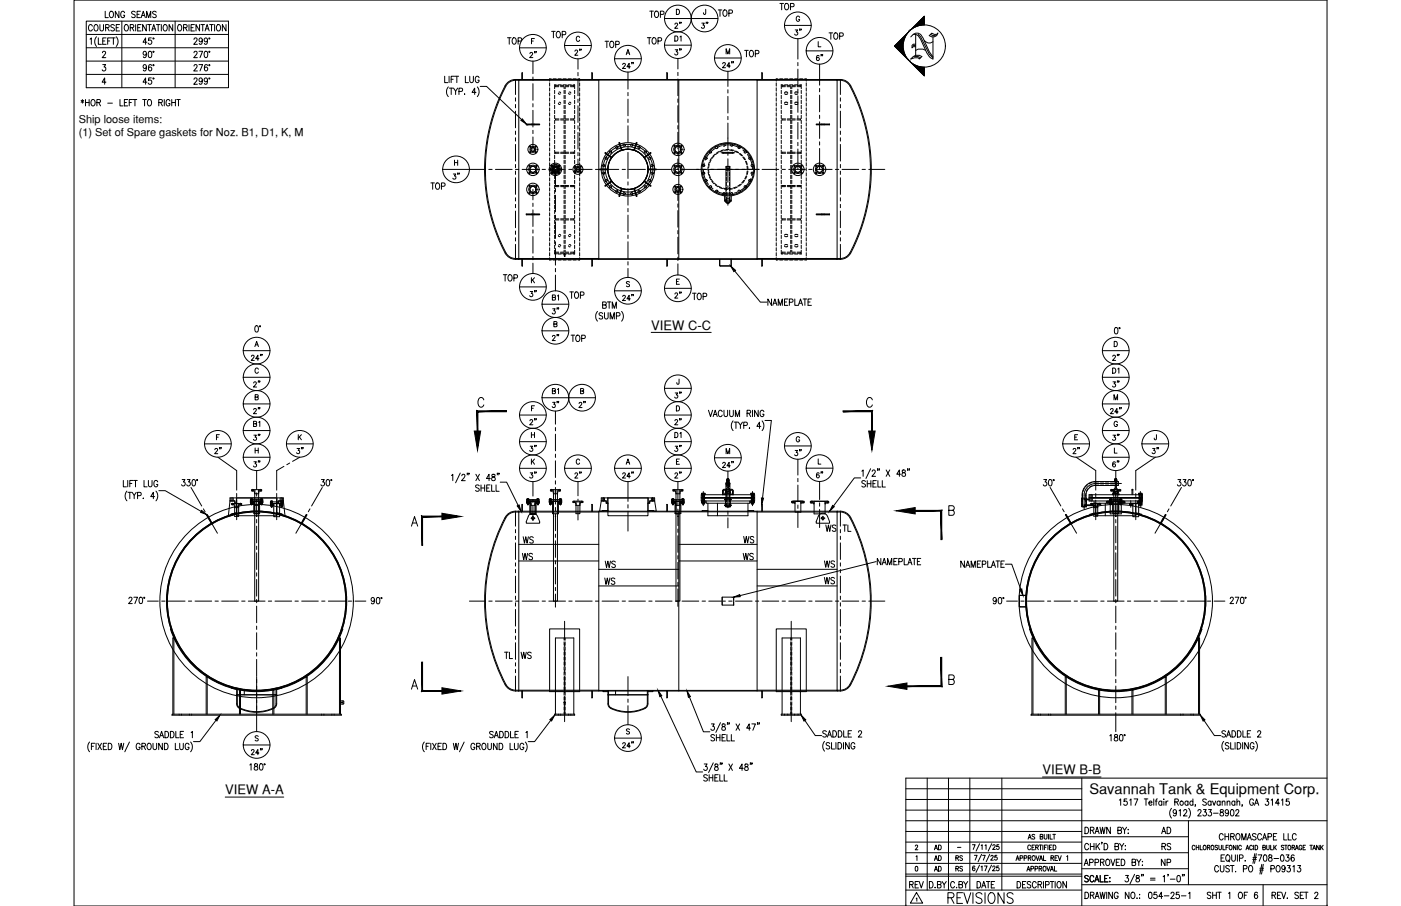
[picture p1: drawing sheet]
<svg xmlns="http://www.w3.org/2000/svg" width="432mm" height="279mm" viewBox="0 0 432 279" stroke-linecap="round" stroke-linejoin="round" font-family="sans-serif">
<defs><g id="words">
<text font-size="12.8" x="279.8" y="19.4">N</text>
<text font-size="6.6" x="291.4" y="279.8">REVISIONS</text>
<g font-size="5.3">
<text x="239.5" y="4.2">TOP</text>
<text x="26.5" y="10.9">COURSE</text>
<text x="199.3" y="6.7">TOP</text>
<text x="220.5" y="6.4">TOP</text>
<text x="155.6" y="14.8">TOP</text>
<text x="169" y="13.1">TOP</text>
<text x="198.6" y="14.8">TOP</text>
<text x="254.7" y="13.4">TOP</text>
<text x="166.5" y="19.1" transform="rotate(-90 166.5 19.1)">2&quot;</text>
<text x="207.1" y="18.3">3&quot;</text>
<text x="131.9" y="59.6">TOP</text>
<text x="166.5" y="92.8" transform="rotate(-90 166.5 92.8)">3&quot;</text>
<text x="184.9" y="96.3">BTM</text>
<text x="175" y="106.5">TOP</text>
<text x="346.1" y="112.5" transform="rotate(-90 346.1 112.5)">2&quot;</text>
<text x="77.3" y="120.7">2&quot;</text>
<text x="177.4" y="127">2&quot;</text>
<text x="166.5" y="132.3" transform="rotate(-90 166.5 132.3)">2&quot;</text>
<text x="207.1" y="132.3">2&quot;</text>
<text x="77.3" y="145.3">3&quot;</text>
<text x="253.6" y="165.1">WS</text>
<text x="258.9" y="165.1">TL</text>
<text x="160.2" y="173.9">WS</text>
<text x="228.2" y="168.6">WS</text>
<text x="228.2" y="173.9">WS</text>
<text x="185.6" y="176.4">WS</text>
<text x="253.3" y="181.3">WS</text>
<text x="279.4" y="275.2">REV</text>
</g>
<g font-size="4.9">
<text x="207.1" y="9.9">2&quot;</text>
<text x="215.2" y="9.9">3&quot;</text>
<text x="248" y="12" transform="rotate(-90 248 12)">3&quot;</text>
<text x="185.6" y="15.9">TOP</text>
<text x="180.3" y="18.3" transform="rotate(-90 180.3 18.3)">2&quot;</text>
<text x="190.9" y="22.2">24&quot;</text>
<text x="228.6" y="18.7">TOP</text>
<text x="250.8" y="19.8">6&quot;</text>
<text x="138.6" y="56.4">3&quot;</text>
<text x="154.2" y="87.8">TOP</text>
<text x="173.2" y="93.8" transform="rotate(-90 173.2 93.8)">B1</text>
<text x="174.6" y="93.1">TOP</text>
<text x="190.9" y="93.8">24&quot;</text>
<text x="207.1" y="93.1">2&quot;</text>
<text x="212.4" y="93.5">TOP</text>
<text x="169.3" y="106.2">2&quot;</text>
<text x="346.1" y="116.4" transform="rotate(-90 346.1 116.4)">D1</text>
<text x="173.2" y="122.8" transform="rotate(-90 173.2 122.8)">B1</text>
<text x="207.1" y="123.8">3&quot;</text>
<text x="77.3" y="128.8">2&quot;</text>
<text x="341.5" y="128.8">24&quot;</text>
<text x="77.3" y="136.9">3&quot;</text>
<text x="207.1" y="136.2">D1</text>
<text x="341.8" y="136.9">3&quot;</text>
<text x="65.3" y="141.1">2&quot;</text>
<text x="94.5" y="141.1" transform="rotate(-90 94.5 141.1)">3&quot;</text>
<text x="162.3" y="140.4">3&quot;</text>
<text x="248" y="141.8" transform="rotate(-90 248 141.8)">3&quot;</text>
<text x="329.8" y="141.1">2&quot;</text>
<text x="354.2" y="141.1">3&quot;</text>
<text x="162.3" y="148.5">3&quot;</text>
<text x="176.4" y="148.5">2&quot;</text>
<text x="190.9" y="148.5">24&quot;</text>
<text x="207.1" y="148.5">2&quot;</text>
<text x="221.9" y="145.3">24&quot;</text>
<text x="250.8" y="148.5">6&quot;</text>
<text x="346.1" y="145.3" transform="rotate(-90 346.1 145.3)">6&quot;</text>
<text x="160.5" y="168.6">WS</text>
<text x="253.3" y="176">WS</text>
<text x="185.6" y="181.3">WS</text>
<text x="154.5" y="204.3">TL</text>
<text x="159.8" y="204.3">WS</text>
<text x="76.6" y="233.9">24&quot;</text>
<text x="190.9" y="231.8">24&quot;</text>
<text x="357" y="258.2">AD</text>
<text x="357.4" y="263.2">RS</text>
<text x="357" y="268.1">NP</text>
</g>
<text font-size="4.5" x="335.7" y="244.9">Savannah Tank &amp; Equipment Corp.</text>
<g font-size="4.4">
<text x="207.1" y="13.8">D1</text>
<text x="77.3" y="132.6">B1</text>
<text x="287.2" y="263.2">AD</text>
<text x="287.2" y="269.9">AD</text>
<text x="287.2" y="266.7">AD</text>
<text x="293.9" y="269.9">RS</text>
<text x="293.9" y="266.7">RS</text>
</g>
<g font-size="4">
<text x="200.7" y="101.6">VIEW C-C</text>
<text x="321.3" y="238.7">VIEW B-B</text>
<text x="69.4" y="244.9">VIEW A-A</text>
</g>
<g font-size="3.4">
<text x="24.3" y="41.9">(1) Set of Spare gaskets for Noz. B1, D1, K, M</text>
<text x="24.3" y="38">Ship loose items:</text>
</g>
<text font-size="2.6" x="294.2" y="262.5">-</text>
</g></defs>
<!-- layer: 24-150-RFSO -->
<g fill="none" stroke="#000" stroke-width=".31">
<path d="M71.2 153.5v1M71.9 153.5v1M72.9 153.5v1.7M72.9 155.2h-.5v-.7h-1.5v-1h16.4v1h-1.5v.7h-.5M85.3 153.5v1.7M86.3 153.5v1M87 153.5v1M185.6 153.5v1M186.3 153.5v1M187.3 153.5v1.7M187.4 155.2h-.6v-.7h-1.5v-1h16.5v1h-1.6v.7h-.5M199.8 153.5v1.7"/>
<path d="M200.8 153.5v1M201.5 153.5v1M216.1 153.5h1.3l-1.3 .1M216.1 152.6h16.5v1.9h-16.5zM216.4 152.6v1.9M217.1 152.6v1.9M217.6 154.5v.7h13.5v-.7M231.4 153.5h-14h14M231.4 153.6h1.2M231.6 152.6v1.9M232.3 152.6v1.9M232.6 153.5l-1.2 .1"/>
<path d="M335.7 153.5h1.2l-1.2 .1M335.7 153.9v-1.3h16.4v1.9h-16.4v-.4M336 152.6v1.9M336.7 152.6v1.9M337.2 154.5v.7h13.4v-.7M350.9 153.5h-14h14M350.9 153.6h1.2M351.1 152.6v1.9M351.8 152.6v1.9M352.1 153.5l-1.2 .1"/>
</g>
<!-- layer: REPAD -->
<g fill="none" stroke="#000" stroke-width=".31">
<path d="M169.4 25.5v1.1M169.4 27.1v1M169.4 28.6v1.1M169.4 30.2v1M169.4 31.7v1M169.4 33.3v1M169.4 34.8v1M169.4 36.3v1.1M169.4 37.9v1M169.4 39.4v1M169.9 24.3h-.5v.7M170.4 24.3h1.1"/>
<path d="M172 24.3h1M173.5 24.3h1M175 24.3h1.1M176.6 24.3h1M178.1 24.3h.5v.7M178.6 25.5v1.1M178.6 27.1v1M178.6 28.6v1.1M178.6 30.2v1M178.6 31.7v1M178.6 33.3v1M178.6 34.8v1"/>
<path d="M178.6 36.3v1.1M178.6 37.9v1M178.6 39.4v1M239.2 25.5v1.1M239.2 27.1v1M239.2 28.6v1.1M239.2 30.2v1M239.2 31.7v1M239.2 33.3v1M239.2 34.8v1M239.2 36.3v1.1M239.2 37.9v1"/>
<path d="M239.2 39.4v1M239.8 24.3h-.6v.7M240.3 24.3h1M241.8 24.3h1M243.4 24.3h1M244.9 24.3h1M246.4 24.3h1.1M248 24.3h.5v.7M248.5 25.5v1.1M248.5 27.1v1M248.5 28.6v1.1M248.5 30.2v1"/>
<path d="M248.5 31.7v1M248.5 33.3v1M248.5 34.8v1M248.5 36.3v1.1M248.5 37.9v1M248.5 39.4v1M169.4 41v1M169.4 42.5v1M169.4 44v1.1M169.4 45.6v1M169.4 47.1v1M169.4 48.7v1"/>
<path d="M169.4 50.2v1M169.4 51.7v1.1M169.4 53.3v1M169.4 54.8v1M169.4 56.3v1.1M169.4 57.9v1M169.4 59.4v1.1M178.6 41v1M178.6 42.5v1M178.6 44v1.1M178.6 45.6v1M178.6 47.1v1"/>
<path d="M178.6 48.7v1M178.6 50.2v1M178.6 51.7v1.1M178.6 53.3v1M178.6 54.8v1M178.6 56.3v1.1M178.6 57.9v1M178.6 59.4v1.1M239.2 41v1M239.2 42.5v1M239.2 44v1.1M239.2 45.6v1"/>
<path d="M239.2 47.1v1M239.2 48.7v1M239.2 50.2v1M239.2 51.7v1.1M239.2 53.3v1M239.2 54.8v1M239.2 56.3v1.1M239.2 57.9v1M239.2 59.4v1.1M248.5 41v1M248.5 42.5v1M248.5 44v1.1"/>
<path d="M248.5 45.6v1M248.5 47.1v1M248.5 48.7v1M248.5 50.2v1M248.5 51.7v1.1M248.5 53.3v1M248.5 54.8v1M248.5 56.3v1.1M248.5 57.9v1M248.5 59.4v1.1M169.4 61v1M169.4 62.5v1"/>
<path d="M169.4 64.1v1M169.4 65.6v1M169.4 67.1v1.1M169.4 68.7v1M169.4 70.2v1M169.4 71.8v1M169.4 73.3v1M169.4 74.8v1.1M169.4 76.4v1M169.4 77.9v1.1M169.4 79.5v.7h.5M178.6 61v1"/>
<path d="M178.6 62.5v1M178.6 64.1v1M178.6 65.6v1M178.6 67.1v1.1M178.6 68.7v1M178.6 70.2v1M178.6 71.8v1M178.6 73.3v1M178.6 74.8v1.1M178.6 76.4v1M178.6 77.9v1.1M178.6 79.5v.7h-.5"/>
<path d="M239.2 79.5v.7h.6M239.2 61v1M239.2 62.5v1M239.2 64.1v1M239.2 65.6v1M239.2 67.1v1.1M239.2 68.7v1M239.2 70.2v1M239.2 71.8v1M239.2 73.3v1M239.2 74.8v1.1M239.2 76.4v1"/>
<path d="M239.2 77.9v1.1M248.5 79.5v.7h-.5M248.5 61v1M248.5 62.5v1M248.5 64.1v1M248.5 65.6v1M248.5 67.1v1.1M248.5 68.7v1M248.5 70.2v1M248.5 71.8v1M248.5 73.3v1M248.5 74.8v1.1"/>
<path d="M248.5 76.4v1M248.5 77.9v1.1M170.4 80.2h1.1M172 80.2h1M173.5 80.2h1M175 80.2h1.1M176.6 80.2h1M240.3 80.2h1M241.8 80.2h1M243.4 80.2h1M244.9 80.2h1M246.4 80.2h1.1"/>
<path d="M71.4 158.5l.1 .2M72.9 158.1l-1.5 .4M85.3 158.1l1.5 .4M86.8 158.5v.2M187.4 157.5h-1.6v.1M199.7 157.5h1.5v.1M218.2 157.5h-1.8v.1M230.5 157.5h1.8v.1M337.7 158.1l-1.8 .5 .1 .2M350 158.1l1.8 .5v.2M52.7 194h-.2a27.9 27.9 0 0 0 26.6 19.3 27.9 27.9 0 0 0 26.6-19.3h-.2M169.4 194h9.2v19.3h-9.2z"/>
<path d="M239.2 194h9.3v19.3h-9.3zM317.5 194h-.2a27.9 27.9 0 0 0 26.6 19.3 27.9 27.9 0 0 0 26.5-19.3h-.1M71.4 212.2l1.7 .4M71.5 212l-.1 .2M86.8 212v.2M86.8 212.2l-1.7 .4M185.8 213.1v.2h1.6M201.2 213.1v.2h-1.5"/>
<circle cx="193.5" cy="52.2" r="7.7"/>
<circle cx="224.3" cy="52.2" r="8"/>
</g>
<!-- layer: DIM -->
<g fill="none" stroke="#000" stroke-width=".31">
<path d="M26.6 6.5h43.8v20.6h-43.8zM26.6 14.7h43.8M26.6 10.6h43.8M26.6 18.8h43.8M27.7 12.1l.5-.4v2M29.8 11.3a2.24 2.24 0 0 0 0 3M30.3 11.7v2h1M31.6 16.3l.3-.5 .5 .1 .2 .3-1.1 1.6h1.1M31.7 19.9h.9l-.5 .8a.6 .6 0 0 1 .4 .9 .6 .6 0 0 1-1-.1M32.4 3.5v1.9h1M32.7 11.7h-1v2h1M34 3.6l.2-.1a1 1 0 0 1 .8 1 1 1 0 0 1-.8 .9 1.24 1.24 0 0 1-.2-1.8z"/>
<path d="M34.2 11.7h-1v2M34.9 11.7v2M35.8 11.3a2.24 2.24 0 0 1 0 3M36.7 3.5v1.9l-1.2-1.9v1.9M37.5 6.5v20.6M38.4 3.9a.61 .61 0 0 0-.7-.4 .61 .61 0 0 0-.5 .7v.5a.61 .61 0 0 0 .6 .7 .61 .61 0 0 0 .6-.7h-.4M40.1 8.5l1-.1 .1-.6-1.1-.2v1.9M40.7 8.5l.6 1M41.7 3.8l-.4-.3-.7 .3 .1 .4 .8 .4v.8h-.5l-.4-.2M41.8 7.6v1.9M42.2 4.4h.7M42.4 8.5h.7"/>
<path d="M43.3 3.5h-1.1v1.9h1.1M43.5 7.6h-1.1v1.9h1.1M43.5 5.4l.7-1.9 .6 1.9M43.8 4.8h.8M45.1 7.6v1.9l-1.1-1.9v1.9M45.1 16.5a.53 .53 0 0 1-.7 .4 .53 .53 0 0 1-.2-.9 .53 .53 0 0 1 .8 .1l.1 .4a.95 .95 0 0 1-.6 1.3l-.3-.3M45.2 5.4v-1.9l.6 1.9 .7-1.9v1.9M45.3 13h-1.2l.8-1.3v2M45.5 7.6h1.1M45.9 15.9l.4-.1a1.14 1.14 0 0 1-.1 2l-.3-.1-.2-.8zM46 7.6v1.9M46.6 11.7h-.8v.8a.62 .62 0 0 1 .9 .1 .62 .62 0 0 1-.1 .9 .62 .62 0 0 1-.9-.2"/>
<path d="M46.8 9.5l.6-1.9 .6 1.9M47 8.9h.8M48.2 3.8l-.4-.3-.6 .1v.6l.8 .4 .2 .6-.4 .2-.8-.2M48.2 7.6h1.1M48.7 7.6v1.9M49.7 7.6v1.9M50.6 7.7l.2-.1a1 1 0 0 1 .8 1 1 1 0 0 1-.8 .9 1.24 1.24 0 0 1-.2-1.8zM53.2 7.6v1.9l-1.1-1.9v1.9M54 6.5v20.6M55.1 7.7l.1-.1a1 1 0 0 1 .8 1 1 1 0 0 1-.8 .9 1.26 1.26 0 0 1-.1-1.8zM56.6 8.5l.9-.1 .1-.6-1-.2v1.9M57.1 8.5l.6 1"/>
<path d="M58.3 7.6v1.9M58.9 8.5h.6M59.8 12.2l.3-.5h.3l.3 .4-.2 .6-.8 1h1.1M59.8 16.3l.3-.5 .5 .1 .1 .3-.2 .6-.8 1h1.1M59.9 7.6h-1v1.9h1M61.3 15.8h1.1l-.8 2M61.3 19.9h1.1l-.8 2M61.5 7.6v1.9l-1.1-1.9v1.9M61.9 7.6h1.1M62.4 12.3l-.3 .5a.55 .55 0 0 1-.7-.2 .55 .55 0 0 1 .1-.7 .55 .55 0 0 1 .8 .1l.1 .3a.96 .96 0 0 1-.7 1.4l-.3-.3M62.5 7.6v1.9M63.2 15.9l.3-.1a1.14 1.14 0 0 1-.1 2l-.4-.4-.1-.5z"/>
<path d="M63.2 9.5l.6-1.9 .7 1.9M63.4 8.9h.8M63.9 12.3l-.2 .5a.55 .55 0 0 1-.7-.2 .55 .55 0 0 1 .1-.7 .55 .55 0 0 1 .8 .1v.3a.93 .93 0 0 1-.6 1.4l-.3-.3M64.6 7.6h1.1M65.2 7.6v1.9M66.1 7.6v1.9M67 7.7l.2-.1a1 1 0 0 1 .8 1 1 1 0 0 1-.8 .9 1.22 1.22 0 0 1-.2-1.8zM69.7 7.6v1.9l-1.2-1.9v1.9M160.1 14.8h8.3M163.8 12.7h.6M164.7 11.9h-.9v1.6M174 14h8.2"/>
<path d="M178.6 11.6a.53 .53 0 0 0-.6-.4 .53 .53 0 0 0-.4 .6v.4a.53 .53 0 0 0 .4 .6 .53 .53 0 0 0 .6-.4M189.4 18.1h8.3M193 16.9l.5-1.6 .6 1.6M204.8 13.9h8.3M204.8 5.7h16.5M208.5 2.9a.82 .82 0 0 1 .9 .8 .82 .82 0 0 1-.9 .8zM217.5 2.9l-.1 1.4-.3 .2-.3-.6M220.2 17.9h8.3M222.7 19.7l.3-.4 .6 .3-.9 1.3h.9M223.8 16.6v-1.6l.5 1.6 .6-1.6v1.6M225.6 19.1l-.1 .4M226 19.1l-.1 .4"/>
<path d="M241.8 7.8h8.2M246.4 5.4a.53 .53 0 0 0-.6-.4 .53 .53 0 0 0-.4 .6v.4a.53 .53 0 0 0 .5 .6 .53 .53 0 0 0 .5-.6h-.3M248.5 15.7h8.2M252.2 12.8v1.6h.8M25 31l.8 .5M25.4 30.7v1.1M25.8 31l-.8 .5M26.4 30.7v2M26.4 31.6h1.1M26.6 22.9h43.8M27.5 30.7v2M28.3 30.8l.2-.1a1 1 0 0 1 .8 1 1 1 0 0 1-.8 1 1.26 1.26 0 0 1-.2-1.9z"/>
<path d="M29.9 31.6l.9-.1 .1-.6-1-.2v2M30.4 31.6l.6 1.1M32.7 25.3h-1.2l.8-1.3v2M33.2 31.8h1.4M37 30.7v2h.9M38.3 31.6h.7M39.4 30.7h-1.1v2h1.1M39.8 31.6h.7M40.9 30.7h-1.1v2M41 30.7h1.2M41.6 30.7v2M44 30.7h1.1"/>
<path d="M44.6 30.7v2M45.1 20.6a.53 .53 0 0 1-.7 .4 .53 .53 0 0 1-.2-.8 .53 .53 0 0 1 .8 0l.1 .4a.95 .95 0 0 1-.6 1.3l-.3-.3M45.3 25.3h-1.2l.8-1.3v2M45.7 30.8l.2-.1a1 1 0 0 1 .8 1 1 1 0 0 1-.8 1 1.26 1.26 0 0 1-.2-1.9zM46.6 24h-.8v.9a.61 .61 0 0 1 .9 0 .61 .61 0 0 1-.1 .9 .61 .61 0 0 1-.9-.2M46.7 20.2l-.5-.3a1.13 1.13 0 0 0 .1 2 .58 .58 0 0 0 .5-.8 .58 .58 0 0 0-1-.2v.3M48.9 31.6l1-.1v-.7l-1-.1v2M49.5 31.6l.6 1.1M50.6 30.7v2M52.4 31.2a.61 .61 0 0 0-.8-.5 .61 .61 0 0 0-.4 .7v.5a.61 .61 0 0 0 .6 .8 .61 .61 0 0 0 .6-.8h-.4M52.9 31.6h1.2M52.9 30.7v2"/>
<path d="M54.1 30.7v2M54.5 30.7h1.1M55 30.7v2M59.8 20.4l.3-.5 .5 .1 .1 .3-.2 .6-.8 1h1.1M59.8 24.5l.3-.5 .5 .1 .1 .3-.2 .7-.8 .9h1.1M62.4 24.7a.53 .53 0 0 1-.8 .4 .53 .53 0 0 1-.2-.8 .53 .53 0 0 1 .9 0l.1 .4a.95 .95 0 0 1-.7 1.3l-.3-.3M63.9 20.2l-.4-.3a1.13 1.13 0 0 0 0 2 .58 .58 0 0 0 .5-.8 .58 .58 0 0 0-.9-.2l-.1 .3M63.9 24.7a.53 .53 0 0 1-.7 .3 .53 .53 0 0 1-.2-.8 .53 .53 0 0 1 .9 .1v.4a.92 .92 0 0 1-.6 1.3l-.3-.3M137.1 23.5v2h.9M138.2 26.8a2.3 2.3 0 0 0 0 3M138.4 23.5v2M138.5 27.2h1.1"/>
<path d="M139 24.4h.7M139.1 27.2v1.9M139.8 27.2l.6 .9v1M140.1 23.5h-1.1v2M140.2 23.5h1.2M140.8 23.5v2M141.1 27.2l-.7 .9M141.5 28.2l.9-.1 .2-.3-.2-.5-.9-.1v1.9M143.2 29h.1M143.4 23.5v2h1M144.8 23.5v1.4l.5 .6 .5-.3 .1-1.7M146.7 28.5h-1.2l.8-1.3v1.9"/>
<path d="M147.1 26.8a2.3 2.3 0 0 1 0 3M147.7 24a.61 .61 0 0 0-.8-.5 .61 .61 0 0 0-.4 .8v.4a.61 .61 0 0 0 .6 .8 .61 .61 0 0 0 .6-.8h-.4M148 26.6h2l10.8 10.3M225.1 20.4h-1.1l.7-1.1v1.6M136.5 52.2h8.2M140.1 49.4v1.6M140.1 50.1h1M141.1 49.4v1.6M160.1 88.5h8.3M163.8 85.6v1.6M164.1 86.3l.6 .9M164.7 85.6l-.9 1.1"/>
<path d="M167.1 93.8h8.2M170.3 95.2h.8l-.4 .6a.5 .5 0 0 1 .4 .8 .5 .5 0 0 1-.9-.1M170.7 99.9h.8l.1-.6-.9-.1v1.6l.9-.2 .1-.4-.4-.3M184.2 96a2.31 2.31 0 0 0 0 3M185.7 96.7l-.3-.3-.6 .1-.1 .6 .9 .4 .1 .6-.3 .3-.8-.3M186.3 96.4v1.4l.5 .6 .5-.3 .1-1.7M188.1 98.4v-2l.6 2 .6-2v2M189.4 89.7h8.3M190 97.5l.9-.1v-.9l-.9-.1v2M191.6 96a2.31 2.31 0 0 1 0 3M194 87.1l-.3-.3-.5 .1-.1 .5 .8 .3 .1 .5-.3 .2-.6-.2M204.8 88.9h8.3"/>
<path d="M208.5 86.8h.5M209.4 86.1h-.9v1.6M226.4 83.6l8 9.6h1.9M237.8 92.2v2l-1.1-2v2M238.2 94.2l.6-2 .7 2M238.4 93.5h.8M239.9 94.2v-2l.6 2 .6-2v2M241.8 93.1h.6M242.8 92.2h-1v2h1M243.3 93.2l.9-.1 .2-.2-.2-.6-.9-.1v2M245 92.2v2h.9M246.1 94.2l.6-2 .7 2"/>
<path d="M246.3 93.5h.8M247.5 92.2h1.1M248.1 92.2v2M249 93.1h.7M250.1 92.2h-1.1v2h1.1M75 116.4h8.2M75 108.1h8.2M77.5 109.9l.1-.3 .4-.1 .3 .5-.9 1.1h1M78.5 106.9l.6-1.6 .6 1.6M78.8 106.3h.7M78.8 100.5l.2-.1a1.07 1.07 0 0 1 .7 1 1.07 1.07 0 0 1-.7 1 1.34 1.34 0 0 1-.2-1.9zM79.6 113.9a.53 .53 0 0 0-.6-.4 .53 .53 0 0 0-.4 .6v.4a.53 .53 0 0 0 .4 .6 .53 .53 0 0 0 .6-.4"/>
<path d="M79.8 110.6h-1l.7-1.1v1.6M80.4 109.3l-.2 .4M80.8 109.3l-.2 .4M167.1 102h8.2M204.8 119.8h8.3M209.3 116.9l-.1 1.5h-.5l-.1-.4M339.8 116.4h8.2M339.8 108.1h8.2M343 117.8h.8l-.4 .6a.5 .5 0 0 1 .4 .7 .5 .5 0 0 1-.9 0M343.4 105.3a.82 .82 0 0 1 1 .8 .82 .82 0 0 1-1 .8zM343.7 101.1l.2-.1a1.07 1.07 0 0 1 .7 1 1.07 1.07 0 0 1-.7 1 1.38 1.38 0 0 1-.2-1.9zM63.1 136.9h8.2"/>
<path d="M66.7 134.8h.6M67.6 134h-.9v1.6M75 132.8h8.2M75 124.6h8.2M78.6 122.5l.9-.1v-.5l-.9-.2v1.6l.9-.1v-.6l-.3-.1M78.6 138.2v1.5M78.6 138.9h1M79.6 138.2v1.5M88.3 136.9h8.2M91.9 134v1.6M92.3 134.7l.6 .9M92.9 134l-1 1.1"/>
<path d="M149.1 123.3a.92 .92 0 0 0-1.1-.7 .92 .92 0 0 0-.7 1.1v.7a.92 .92 0 0 0 .7 1.2 .92 .92 0 0 0 1.1-.7M160.1 136.2h8.3M160.1 128h8.3M163.8 133.4v1.6M163.8 125.9h.6M164.7 125.1h-.9v1.6M164.7 133.4v1.6M167.1 122.7h16.4M170.3 124.1h.8l-.4 .6a.5 .5 0 0 1 .4 .8 .5 .5 0 0 1-.9-.1M178.9 120.6l.8-.1 .1-.5-.9-.2v1.6l.9-.1 .1-.4-.3-.3M204.8 136.2h8.3M204.8 128h8.3"/>
<path d="M208.1 137.6h.8l-.5 .6a.51 .51 0 0 1 .4 .8 .51 .51 0 0 1-.9-.1M208.5 125.1a.81 .81 0 0 1 .9 .8 .81 .81 0 0 1-.9 .8zM218.4 126.5l.6 2 .6-2M219.8 128.5l.6-2 .7 2M220 127.8h.8M222.6 127a.62 .62 0 0 0-.8-.5 .62 .62 0 0 0-.4 .8v.4a.62 .62 0 0 0 .4 .8 .62 .62 0 0 0 .8-.5M223.1 126.5v1.4l.5 .6 .6-.3 .1-1.7M223.8 139.9v-1.6l.5 1.6 .6-1.6v1.6M224.9 126.5v1.4l.5 .6 .5-.3 .1-1.7M226 129.8a2.3 2.3 0 0 0 0 3M226.3 130.2h1.1M226.7 128.5v-2l.6 2 .6-2v2"/>
<path d="M226.8 130.2v1.9M227.5 130.2l.7 .9v1M228.8 130.2l-.6 .9M229.2 131.2l1-.1 .1-.7-1.1-.2v1.9M230.3 127.4h.9l.1-.7-1-.2v2M230.8 127.4l.6 1.1M231 132v.1zM231.9 126.5v2M233.7 126.5v2l-1.1-2v2M234.5 131.5h-1.2l.8-1.3v1.9M234.9 129.8a2.3 2.3 0 0 1 0 3M235.4 127a.61 .61 0 0 0-.7-.5 .61 .61 0 0 0-.4 .8v.4a.61 .61 0 0 0 .5 .8 .61 .61 0 0 0 .6-.8h-.4"/>
<path d="M235.8 129.7h1.9l-2.7 23.9M241.8 137.5h8.2M246.4 135a.53 .53 0 0 0-.6-.3 .53 .53 0 0 0-.4 .6v.4a.53 .53 0 0 0 .5 .6 .53 .53 0 0 0 .5-.6h-.3M268.9 123.3a.85 .85 0 0 0-1.4-.6 1.88 1.88 0 0 0 .3 2.9 .91 .91 0 0 0 1.1-.7M327.6 136.9h8.2M331.2 134.8h.6M332.1 134h-.9v1.6M339.8 132.8h8.2M339.8 124.6h8.2M343.3 123.3v-1.6l.6 1.6 .5-1.6v1.6M343.5 138.2v1.5h.8M344.4 130.3a.53 .53 0 0 0-.6-.4 .53 .53 0 0 0-.4 .6v.4a.53 .53 0 0 0 .5 .6 .53 .53 0 0 0 .5-.6h-.3"/>
<path d="M352 136.9h8.2M356.4 134v1.5l-.5 .1-.2-.5M38 148.2v1.9h1M39.1 151.4a2.3 2.3 0 0 0 0 3.1M39.4 148.2v1.9M39.4 151.8h1.2M40 149.1h.6M40 151.8v2M40.7 151.8l.7 1v1M41 148.2h-1v1.9M41.2 148.2h1.1M41.8 148.2v1.9"/>
<path d="M42 151.8l-.6 1M42.4 152.9l.9-.1 .2-.3-.2-.6-.9-.1v2M44.2 153.6v.2zM44.4 148.2v1.9h1M45.7 148.2v1.4l.5 .5 .6-.2 .1-1.7M47.7 153.1h-1.2l.8-1.3v2M48.1 151.4a2.3 2.3 0 0 1 0 3.1M48.6 148.6a.61 .61 0 0 0-.7-.4 .61 .61 0 0 0-.5 .7v.5a.61 .61 0 0 0 .6 .7 .61 .61 0 0 0 .6-.7h-.4M49 151.3h1.9l11.1 6.4M56.1 147.9h.9l-.5 .7a.6 .6 0 0 1 .5 1 .6 .6 0 0 1-1-.1M57.7 147.9h.9l-.5 .7a.6 .6 0 0 1 .5 1 .6 .6 0 0 1-1-.1M59.4 148l.2-.1a1.07 1.07 0 0 1 .7 1 1.07 1.07 0 0 1-.7 1l-.2-.1-.2-.8z"/>
<path d="M75 141h8.2M99.1 147.9h.8l-.4 .7a.6 .6 0 0 1 .5 1 .6 .6 0 0 1-1.1-.1M100.8 148l.3-.1a1.14 1.14 0 0 1-.1 2l-.4-.4-.1-.5zM139.1 146.6l.5-.3v1.9M141.9 145.9l-1.5 3M142.3 146.7l.2-.4h.5l.3 .5-1 1.4h1.1M144.1 146h-.2h.2l-.2 .5M144.6 146h-.2h.2l-.2 .5M146.7 146.3l1.1 1.9M147.7 149.8l-.4-.3-.6 .1v.7l.8 .4 .2 .5-.4 .3-.7-.3M147.8 146.3l-1.1 1.9M148.3 149.5v2"/>
<path d="M148.3 150.5h1.1M149.4 149.5v2M150 150.5h.6M151 149.5h-1v2h1M151.1 147.6h-1.2l.8-1.3v1.9M151.5 149.5v2h1M151.7 146.3v.6a.72 .72 0 0 1 .8 .4 .72 .72 0 0 1-.2 .9 .64 .64 0 0 1-.8-.6 .64 .64 0 0 1 .8-.6l.3-.3-.1-.4zM152.9 149.5v2h.9M153.4 146l-.2 .5M153.8 146l-.1 .5M154.2 148.7h1.9l3.6 7.2M160.1 144.4h8.3"/>
<path d="M163.8 141.6v1.6M164.1 142.3l.6 .9M164.7 141.6l-.9 1M174 144.4h8.2M178.6 141.9a.53 .53 0 0 0-.6-.3 .53 .53 0 0 0-.4 .6v.4a.53 .53 0 0 0 .4 .6 .53 .53 0 0 0 .6-.4M189.4 144.4h8.3M193 143.2l.5-1.6 .6 1.6M193.2 142.6h.7M204.8 144.4h8.3M208.5 142.3h.5M209.4 141.6h-.9v1.6M220.2 141.2h8.3"/>
<path d="M248.5 144.4h8.2M252.2 141.5v1.6h.8M265.3 147.4h-2l-6.4 8.7M265.6 145.3l.4-.4v2M266.7 148.5l-.4-.3-.5 .1-.1 .6 .9 .5 .1 .5-.4 .3-.7-.3M267.3 148.2v2M267.3 149.2h1.1M268.3 144.5l-1.4 3.1M268.4 148.2v2M268.8 145.4l.2-.4 .5-.1 .3 .6-1.1 1.4h1.2M269 149.2h.7M270.1 148.2h-1.1v2h1.1"/>
<path d="M270.6 144.7h-.2h.2l-.2 .4M270.6 148.2v2h.9M271 144.7l-.1 .4M271.9 148.2v2h1M273.1 144.9l1.1 2M274.2 144.9l-1.1 2M277.6 146.2h-1.2l.8-1.3v2M278.2 145v.6a.8 .8 0 0 1 .8 .3 .8 .8 0 0 1 0 .9 .64 .64 0 0 1-1.1-.4 .64 .64 0 0 1 .9-.7l.2-.7zM279.8 144.7l-.1 .4M280.3 144.7h-.2h.2l-.2 .4M292.4 157.4l1.5-.2 .2-.4-.2-.7-1.5-.1v2.9h1.1a.79 .79 0 0 0 .6-.8 .79 .79 0 0 0-.6-.7M321.7 147.9h.9l-.5 .7a.6 .6 0 0 1 .5 1 .6 .6 0 0 1-1.1-.1"/>
<path d="M323.4 148l.4-.1a1.15 1.15 0 0 1-.2 2l-.4-.4-.1-.5zM339.8 141h8.2M363.1 147.9h.8l-.4 .7a.6 .6 0 0 1 .4 1 .6 .6 0 0 1-1-.1M364.6 147.9h.9l-.5 .7a.6 .6 0 0 1 .5 1 .6 .6 0 0 1-1-.1M366.3 148l.4-.1a1.14 1.14 0 0 1-.1 2l-.3-.1-.2-.8zM126.8 162.3l1-3 .9 3M127.2 161.3h1.2M270 173.2l-41.9 10.5M271.5 172.2v2l-1.1-2v2M271.9 174.2l.6-2 .7 2M272.1 173.5h.8M273.6 174.2v-2l.6 2 .6-2v2"/>
<path d="M275.5 173.1h.6M276.5 172.2h-1v2h1M277 173.2l1-.1v-.7l-1-.2v2M278.7 172.2v2h.9M279.8 174.2l.6-2 .7 2M280 173.5h.8M281.2 172.2h1.1M281.8 172.2v2M282.7 173.1h.7M283.8 172.2h-1.1v2h1.1M297.2 173v2l-1.1-2v2M297.6 175l.7-2 .6 2"/>
<path d="M297.9 174.3h.8M299.3 175v-2l.7 2 .6-2v2M301.2 173.9h.7M302.3 173h-1.1v2h1.1M302.7 174l1-.1 .1-.7-1.1-.2v2M304.4 173v2h1M305.5 175l.7-2 .6 2M305.8 174.3h.8M307 173h1.1M307.5 173v2M308.5 173.9h.6M309.5 173h-1v2h1"/>
<path d="M309.9 174h1.9l2.8 7.7M39.7 184.6l.3-.4 .5 .1 .2 .3-.3 .6-.8 .9h1.2M41.3 184.2h1.1l-.8 1.9M43.1 184.3h.6l.2 .3v1.2l-.4 .3h-.4l-.2-.3-.1-.8zM115.4 184.9a.53 .53 0 0 1-.6 .6 .53 .53 0 0 1-.4-.7l.5-.5a1.08 1.08 0 0 1 .5 1 1.08 1.08 0 0 1-.6 .9l-.4-.3M116.2 184.3h.2a1.06 1.06 0 0 1 .7 .9 1.06 1.06 0 0 1-.7 1l-.2-.1-.2-.7zM307.1 184.9a.53 .53 0 0 1-.6 .6 .53 .53 0 0 1-.5-.7l.5-.5a1.07 1.07 0 0 1 .6 1 1.07 1.07 0 0 1-.6 .9l-.4-.3M307.9 184.3h.6l.2 .3v1.2l-.4 .4-.6-.4-.1-.7zM379.2 184.6l.3-.4 .5 .1 .1 .3-.2 .6-.8 .9h1.1M380.7 184.2h1.1l-.8 1.9M382.5 184.3h.7l.1 .3v1.2l-.4 .3h-.4l-.1-.3-.1-.8zM126.8 212.5l1-2.9 .9 2.9"/>
<path d="M127.2 211.6h1.2M203.7 214.7l10.9 23.4h2M212.5 214.9l4.3 10.8h2M292.4 209.5l1.5-.1 .2-.4-.1-.6-.5-.3h-1.1v3h1.1a.8 .8 0 0 0 .6-.8 .8 .8 0 0 0-.6-.8M27.6 228.8a2.3 2.3 0 0 0 0 3M28.2 230.1h.6M29.2 229.2h-1v2M29.6 229.2v2M30.2 229.2l1.1 2M31.3 229.2l-1.1 2M31.8 230.1h.7M32.9 229.2h-1.1v2h1.1"/>
<path d="M33.4 229.2a1 1 0 0 1 1.1 1 1 1 0 0 1-1.1 1zM36.6 229.2l.3 2 .4-2 .4 2 .4-2M39.9 228.8l-1.4 3M43.2 229.7a.62 .62 0 0 0-.8-.5 .62 .62 0 0 0-.4 .8v.4a.62 .62 0 0 0 .6 .8 .62 .62 0 0 0 .6-.8h-.4M43.7 230.1h1l.1-.7-1.1-.2v2M44.3 230.1l.6 1.1M45.7 229.3l.1-.1a1 1 0 0 1 .8 1 1 1 0 0 1-.8 1 1.24 1.24 0 0 1-.1-1.9zM47.2 229.2v1.4l.4 .6 .6-.3 .1-1.7M48.8 225.8l-.3-.2-.8 .2 .1 .4 1 .7v.3l-.3 .3-.8-.3M49.1 227.5l.7-1.9 .6 1.9M49.4 226.9h.8M50 229.2v2l-1.1-2v2"/>
<path d="M50.7 229.2a1 1 0 0 1 1.1 1 1 1 0 0 1-1.1 1zM50.8 225.6a.99 .99 0 0 1 1.2 .9 .99 .99 0 0 1-1.2 1zM52.5 225.6a1 1 0 0 1 1.2 .9 1 1 0 0 1-1.2 1zM54 229.2v2h1M54.2 225.6v1.9h.9M55.4 229.2l.1 1.7 .4 .3 .5-.3 .1-1.7M55.5 226.5h.7M56.6 225.6h-1.1v1.9h1.1M58.3 229.7a.61 .61 0 0 0-.8-.5 .61 .61 0 0 0-.4 .8v.4a.61 .61 0 0 0 .6 .8 .61 .61 0 0 0 .6-.8h-.4M58.7 228.8a2.3 2.3 0 0 1 0 3M58.9 225.9l.4-.3v1.9M66.6 222.1l-5 6.6h-2"/>
<path d="M75 229.7h8.2M77 235.9l.4-.4v2M78.5 235.6v.6a.8 .8 0 0 1 .8 .3 .8 .8 0 0 1 0 .9 .64 .64 0 0 1-1-.4 .64 .64 0 0 1 .8-.7l.2-.7zM79.6 227.1l-.4-.2-.6 .2 .2 .4 .7 .4v.5l-.5 .1-.4-.2M80.2 235.6l.2-.1a1.06 1.06 0 0 1 .7 1 1.06 1.06 0 0 1-.7 1l-.2-.1-.3-.8zM130.8 228.8a2.24 2.24 0 0 0 0 3M131.3 230.1h.7M132.4 229.2h-1.1v2M132.8 229.2v2M133.3 229.2l1.2 2M134.5 229.2l-1.2 2M135 230.1h.7"/>
<path d="M136 229.2h-1v2h1M136.5 229.2a1 1 0 0 1 1.2 1 1 1 0 0 1-1.2 1zM139.7 229.2l.4 2 .4-2 .4 2 .4-2M143.1 228.8l-1.5 3M146.3 229.7a.62 .62 0 0 0-.7-.5 .62 .62 0 0 0-.5 .8v.4a.62 .62 0 0 0 .6 .8 .62 .62 0 0 0 .6-.8h-.4M146.9 230.1h1v-.8l-1-.1v2M147.5 230.1l.5 1.1M148.8 229.3l.2-.1a1 1 0 0 1 .8 1 1 1 0 0 1-.8 1 1.28 1.28 0 0 1-.2-1.9zM150.3 229.2l.1 1.7 .4 .3 .6-.3v-1.7M152 225.8l-.4-.2h-.6v.6l.8 .5 .2 .5-.4 .3-.7-.3M152.3 227.5l.7-1.9 .6 1.9M152.6 226.9h.8"/>
<path d="M153.2 229.2v2l-1.1-2v2M153.8 229.2a1 1 0 0 1 1.2 1 1 1 0 0 1-1.2 1zM154 225.6a1 1 0 0 1 1.2 .9 1 1 0 0 1-1.2 1zM155.7 225.6a1 1 0 0 1 1.1 .9 1 1 0 0 1-1.1 1zM157.2 229.2v2h1M157.4 225.6v1.9h.9M158.6 229.2v1.4l.4 .6 .6-.3 .1-1.7M158.7 226.5h.7M159.8 225.6h-1.1v1.9h1.1M161.4 229.7a.62 .62 0 0 0-.7-.5 .62 .62 0 0 0-.5 .8v.4a.62 .62 0 0 0 .6 .8 .62 .62 0 0 0 .6-.8h-.4M161.9 228.8a2.24 2.24 0 0 1 0 3M162.1 225.9l.4-.3v1.9"/>
<path d="M169.8 222.1l-5 6.6h-2M189.4 227.6h8.3M194 225l-.3-.2-.6 .2 .1 .4 .8 .5-.3 .5-.6-.3M217 235.6h.9l-.5 .8a.6 .6 0 0 1 .5 .9 .6 .6 0 0 1-1-.1M218 239.2l-.4-.3-.6 .1v.6l.8 .4 .2 .6-.4 .3-.7-.3M218.6 238.9v2M218.6 239.8h1.1M219.3 223.2h.8l-.4 .8a.59 .59 0 0 1 .4 .9 .59 .59 0 0 1-1-.1M219.7 238.9v2M219.8 235.2l-1.4 3.1M220.2 226.8l-.4-.3-.7 .3 .2 .5 .8 .5v.6l-.6 .1-.4-.3M220.3 239.8h.7"/>
<path d="M220.4 235.7v.6a.72 .72 0 0 1 .9 .4 .72 .72 0 0 1-.3 .9 .64 .64 0 0 1-.8-.7 .64 .64 0 0 1 .8-.5l.3-.3-.1-.4zM220.8 226.5v2M220.8 227.5h1.1M221.4 238.9h-1.1v2h1.1M221.8 238.9v2h1M221.9 226.5v2M222.1 222.9l-1.5 3M222.1 235.3h-.2h.2l-.2 .5M222.5 227.5h.7M222.6 235.3h-.2h.2l-.2 .5M222.6 223.3v.6a.72 .72 0 0 1 .9 .4 .72 .72 0 0 1-.3 .9 .63 .63 0 0 1-.8-.6 .63 .63 0 0 1 .9-.6l.2-.3-.1-.4zM223.2 238.9v2h1"/>
<path d="M223.6 226.5h-1.1v2h1.1M224 226.5v2h1M224.3 223h-.2h.2l-.2 .4M224.6 235.6l1.1 2M224.8 223l-.2 .4M225.4 226.5v2h1M225.7 235.6l-1.1 2M226.8 223.2l1.2 2M228 223.2l-1.2 2M229.1 236.9h-1.2l.8-1.3v2M229.7 235.7v.6a.72 .72 0 0 1 .8 .4 .72 .72 0 0 1-.3 .9 .64 .64 0 0 1-.7-.7 .64 .64 0 0 1 .8-.5l.2-.3v-.4zM231.3 224.6h-1.2l.8-1.4v2"/>
<path d="M231.3 235.3l-.1 .5M231.7 223.2h1.1l-.8 2M231.8 235.3h-.2h.2l-.2 .5M233.6 223l-.2 .4M234 223h-.1h.1l-.1 .4M248.1 222.2l3.2 4.6h1.9M254.1 228.6a2.3 2.3 0 0 0 0 3M254.7 225.6l-.4-.3-.6 .1v.7l.8 .4 .2 .5-.4 .3-.7-.3M255 227.3l.7-2 .6 2M255.2 226.7h.9M255.7 229.3l-.4-.3-.5 .1v.7l.8 .3 .1 .6-.4 .3-.7-.3M256.3 229v2h.9"/>
<path d="M256.7 225.3a1 1 0 0 1 1.1 1 1 1 0 0 1-1.1 1zM257.6 229v2M258.3 229a1.01 1.01 0 0 1 1.1 1 1.01 1.01 0 0 1-1.1 1zM258.4 225.3a1 1 0 0 1 1.1 1 1 1 0 0 1-1.1 1zM260 229v2M260 225.3v2h1M261.4 226.3h.6M261.7 229v2l-1.1-2v2M262.4 225.3h-1v2h1M263.5 229.5a.62 .62 0 0 0-.8-.5 .62 .62 0 0 0-.4 .8v.4a.62 .62 0 0 0 .6 .8 .62 .62 0 0 0 .6-.8h-.4M264.6 225.8l.3-.5h.3l.4 .4-1.1 1.6h1.1M342.1 226.9l.4-.4v2"/>
<path d="M343.6 226.6v.6a.72 .72 0 0 1 .8 .4 .72 .72 0 0 1-.3 .9 .63 .63 0 0 1-.7-.7 .63 .63 0 0 1 .8-.5l.2-.3v-.4zM345.2 226.6l.3-.1a1.07 1.07 0 0 1 .6 1 1.07 1.07 0 0 1-.6 1 1.41 1.41 0 0 1-.3-1.9zM371.1 222.2l3.2 4.6h2M377.2 228.6a2.24 2.24 0 0 0 0 3M377.7 225.6l-.4-.3-.7 .3 .2 .5 .9 .7v.2l-.4 .3-.7-.3M378 227.3l.7-2 .6 2M378.3 226.7h.8M378.8 229.3l-.4-.3-.8 .3 .2 .5 1 .6v.3l-.4 .3-.8-.3M379.3 229v2h1M379.7 225.3a1 1 0 0 1 1.2 1 1 1 0 0 1-1.2 1zM380.7 229v2M381.3 229a1 1 0 0 1 1.1 1 1 1 0 0 1-1.1 1z"/>
<path d="M381.4 225.3a1 1 0 0 1 1.1 1 1 1 0 0 1-1.1 1zM383 229v2M383.1 225.3v2h.9M384.4 226.3h.7M384.7 229v2l-1.1-2v2M385.5 225.3h-1.1v2h1.1M386.5 229.5a.62 .62 0 0 0-.7-.5 .62 .62 0 0 0-.5 .8v.4a.62 .62 0 0 0 .6 .8 .62 .62 0 0 0 .6-.8h-.4M387 228.6a2.24 2.24 0 0 1 0 3M387.6 225.8l.3-.5h.4l.3 .4-.3 .7-.8 .9h1.2"/>
<circle cx="47.3" cy="16" r=".17"/>
<circle cx="47.3" cy="11.9" r=".17"/>
<circle cx="64.5" cy="11.9" r=".17"/>
<circle cx="64.5" cy="16" r=".17"/>
<circle cx="164.2" cy="14.7" r="4.1"/>
<circle cx="178.1" cy="14" r="4.1"/>
<circle cx="193.5" cy="18.1" r="4.1"/>
<circle cx="208.9" cy="13.9" r="4.1"/>
<circle cx="208.9" cy="5.7" r="4.1"/>
<circle cx="217.2" cy="5.7" r="4.1"/>
<circle cx="224.3" cy="17.9" r="4.1"/>
<circle cx="245.9" cy="7.8" r="4.1"/>
<circle cx="252.6" cy="15.7" r="4.1"/>
<circle cx="47.3" cy="20.1" r=".17"/>
<circle cx="47.3" cy="24.2" r=".17"/>
<circle cx="64.5" cy="24.2" r=".17"/>
<circle cx="64.5" cy="20.1" r=".17"/>
<circle cx="140.6" cy="52.2" r="4.1"/>
<circle cx="164.2" cy="88.5" r="4.1"/>
<circle cx="171.2" cy="93.8" r="4.1"/>
<circle cx="193.5" cy="89.7" r="4.1"/>
<circle cx="208.9" cy="88.9" r="4.1"/>
<circle cx="79.1" cy="108.1" r="4.1"/>
<circle cx="79.1" cy="116.3" r="4.1"/>
<circle cx="80.1" cy="100.6" r=".17"/>
<circle cx="171.2" cy="102" r="4.1"/>
<circle cx="208.9" cy="119.8" r="4.1"/>
<circle cx="343.9" cy="108.1" r="4.1"/>
<circle cx="343.9" cy="116.3" r="4.1"/>
<circle cx="345" cy="101.2" r=".17"/>
<circle cx="67.2" cy="136.9" r="4.1"/>
<circle cx="79.1" cy="124.6" r="4.1"/>
<circle cx="79.1" cy="132.8" r="4.1"/>
<circle cx="92.4" cy="136.9" r="4.1"/>
<circle cx="164.2" cy="128" r="4.1"/>
<circle cx="164.2" cy="136.2" r="4.1"/>
<circle cx="171.2" cy="122.7" r="4.1"/>
<circle cx="179.4" cy="122.7" r="4.1"/>
<circle cx="208.9" cy="136.2" r="4.1"/>
<circle cx="208.9" cy="128" r="4.1"/>
<circle cx="245.9" cy="137.5" r="4.1"/>
<circle cx="331.7" cy="136.9" r="4.1"/>
<circle cx="343.9" cy="132.8" r="4.1"/>
<circle cx="343.9" cy="124.6" r="4.1"/>
<circle cx="356.1" cy="136.9" r="4.1"/>
<circle cx="60.7" cy="148" r=".17"/>
<circle cx="79.1" cy="141" r="4.1"/>
<circle cx="102.1" cy="148" r=".17"/>
<circle cx="164.2" cy="144.4" r="4.1"/>
<circle cx="178.1" cy="144.4" r="4.1"/>
<circle cx="193.5" cy="144.4" r="4.1"/>
<circle cx="208.9" cy="144.4" r="4.1"/>
<circle cx="224.3" cy="141.2" r="4.1"/>
<circle cx="252.6" cy="144.4" r="4.1"/>
<circle cx="324.7" cy="148" r=".17"/>
<circle cx="343.9" cy="141" r="4.1"/>
<circle cx="367.7" cy="148" r=".17"/>
<circle cx="44.4" cy="184.3" r=".17"/>
<circle cx="117.5" cy="184.4" r=".17"/>
<circle cx="309.2" cy="184.4" r=".17"/>
<circle cx="383.9" cy="184.3" r=".17"/>
<circle cx="79.1" cy="229.7" r="4.1"/>
<circle cx="81.5" cy="235.7" r=".17"/>
<circle cx="193.5" cy="227.6" r="4.1"/>
<circle cx="346.6" cy="226.7" r=".17"/>
</g>
<!-- layer: TEXT -->
<g fill="none" stroke="#000" stroke-width=".31">
<path d="M200.7 102.5h18.5M321.3 239.6h18M69.4 245.8h18.1M316.9 258.8l.5-1.5 .4 1.5M317.1 258.3h.5M318.9 257.5l-.3-.2-.5 .2 .1 .4 .7 .3v.4l-.3 .2-.5-.2M320.6 258l.7-.1 .1-.4-.8-.2v1.5l.8-.2v-.5l-.3-.1M321.8 257.3v1.1l.4 .4 .4-.2 .1-1.3M323.2 257.3v1.5M323.6 257.3v1.5h.8M324.5 257.3h.8M324.9 257.3v1.5"/>
<path d="M334.4 255.1a1.01 1.01 0 0 1 1.1 1 1.01 1.01 0 0 1-1.1 1zM336.1 256.1l.9-.2 .1-.6-1-.2v2M336.6 256.1l.6 1M337.5 257.1l.6-2 .7 2M337.7 256.4h.8M339 255.1l.4 2 .4-2 .4 2 .4-2M339.7 259.8h-.2h.2l-.2 .5M342.2 255.1v2l-1.1-2v2M344.5 256.1l1-.2 .1-.6-1.1-.2v2l1.1-.2 .1-.5-.5-.3M345 246.8l.4-.4v1.9M346 255.1l.6 1v1M347.2 255.1l-.6 1"/>
<path d="M347.3 246.4h-.8l-.1 .8a.61 .61 0 0 1 .9 .1 .61 .61 0 0 1-.1 .8 .61 .61 0 0 1-.8-.1M347.6 257h.2zM347.7 255.8v.1zM348.2 246.8l.4-.4v1.9M349.5 246.4h1.2l-.8 1.9M352.7 246.4h1.1M353.2 246.4v1.9M354.1 247.6h.9l-.1-.5a.58 .58 0 0 0-.8 .7 .58 .58 0 0 0 .9 .3M355.6 246.4v1.9M356.1 247h.5M356.7 246.4l-.3 .1-.1 .3v1.5M358.1 247.3l-.2-.2a.58 .58 0 0 0-.8 .6 .58 .58 0 0 0 1 .4"/>
<path d="M358.1 247v1.3M358.7 246.4v.2zM358.7 247.1v1.2M359.4 247v1.3M360 247l-.4 .1-.2 .5M361.1 249.3a2.24 2.24 0 0 0 0 3M362.1 247.3l.9-.1 .1-.6-1-.2v1.9M362.6 250.3l-.1 .3a.54 .54 0 0 1-.8 .1 .54 .54 0 0 1 0-.8 .54 .54 0 0 1 .8 .1l.1 .3a.9 .9 0 0 1-.6 1.3l-.4-.2M362.6 247.3l.6 1M363.4 250l.4-.3v1.9M364.8 250.1l.2-.3 .5-.1 .3 .5-1.1 1.4h1.2M366.1 247.3l-.1-.2a.58 .58 0 0 0-.8 .6 .58 .58 0 0 0 .9 .4"/>
<path d="M366.1 247v1.3M366.4 249.3a2.31 2.31 0 0 1 0 3M367.7 247.3a.56 .56 0 0 0-.8 0 .56 .56 0 0 0 0 .8 .56 .56 0 0 0 .8 0M367.7 246.4v1.9M368.5 248.3h-.2h.2l-.2 .4M369.2 250.1l.3-.4h.4l.3 .3-1.1 1.6h1.1M370.9 249.7h.9l-.5 .7a.6 .6 0 0 1 .5 .9 .6 .6 0 0 1-1.1 0M371.8 246.7l-.4-.3-.7 .3 .2 .4 .9 .7v.3l-.4 .2-.7-.2M372.5 249.7h.9l-.5 .7a.6 .6 0 0 1 .5 1 .6 .6 0 0 1-1.1-.1M373.3 247.3a.56 .56 0 0 0-.8 0 .56 .56 0 0 0 0 .8 .56 .56 0 0 0 .8 0M373.3 247v1.3M373.7 247l.5 1.3 .5-1.3"/>
<path d="M374 250.8h1.5M376 247.3a.56 .56 0 0 0-.7 0 .56 .56 0 0 0 0 .8 .56 .56 0 0 0 .7 0M376 247v1.3M376.2 249.8v.5a.72 .72 0 0 1 .8 .4 .72 .72 0 0 1-.3 .9 .63 .63 0 0 1-.7-.6 .63 .63 0 0 1 .8-.6l.2-.3v-.3zM376.7 247.4l.4-.4 .4 .1v1.2M376.7 247v1.3M377 257.5a.62 .62 0 0 0-.7-.4 .62 .62 0 0 0-.5 .7v.5a.62 .62 0 0 0 .4 .7 .62 .62 0 0 0 .8-.4M377.5 257.1v1.9M377.5 258h1.2M378.2 247.4l.4-.4 .4 .1 .1 1.2M378.2 247v1.3M378.6 250.3v.3a.54 .54 0 0 1-.8 .1 .54 .54 0 0 1 0-.8 .54 .54 0 0 1 .8 .1v.3a.9 .9 0 0 1-.6 1.3l-.3-.2"/>
<path d="M378.7 257.1v1.9M379.3 258l1-.1v-.7l-1-.1v1.9M379.4 249.8l.3-.1a1.06 1.06 0 0 1 .6 .9 1.06 1.06 0 0 1-.6 1l-.3-.1-.2-.7zM379.9 258l.5 1M380.6 247.3a.56 .56 0 0 0-.8 0 .56 .56 0 0 0 0 .8 .56 .56 0 0 0 .8 0M380.6 247v1.3M380.9 250.1l.1-.3 .5-.1 .3 .5-1 1.4h1.1M381.2 257.2l.2-.1a1 1 0 0 1 .8 1 1 1 0 0 1-.8 .9 1.24 1.24 0 0 1-.2-1.8zM381.2 247.4l.4-.4 .4 .1 .1 1.2M381.2 246.4v1.9M382.7 259v-1.9l.7 1.9 .6-1.9v1.9M382.9 248.3l-.1 .4"/>
<path d="M384.4 259l.7-1.9 .6 1.9M384.7 258.4h.7M386.3 246.8a.61 .61 0 0 0-.7-.4 .61 .61 0 0 0-.5 .7v.5a.61 .61 0 0 0 .6 .8 .61 .61 0 0 0 .6-.8h-.4M386.7 248.3l.6-1.9 .6 1.9M386.9 247.7h.8M387.1 257.3l-.4-.2-.5 .1-.1 .5 .9 .5 .1 .5-.4 .3-.7-.3M388.8 257.5a.62 .62 0 0 0-.7-.4 .62 .62 0 0 0-.5 .7v.5a.62 .62 0 0 0 .5 .7 .62 .62 0 0 0 .7-.4M389.1 259l.7-1.9 .6 1.9M389.4 258.4h.8M390.1 246.4h.9l-.5 .7a.6 .6 0 0 1 .5 .9 .6 .6 0 0 1-1.1 0M390.8 258.1l1-.1v-.8l-1-.1v1.9M391.8 246.8l.4-.4v1.9"/>
<path d="M392.5 258h.6M393.5 257.1h-1v1.9h1M394.3 247.7h-1.2l.8-1.3v1.9M395 246.8l.4-.4v1.9M395.7 257.1v1.9h.9M397 257.1v1.9h1M397.3 246.4h-.8l-.1 .8a.61 .61 0 0 1 .9 .1 .61 .61 0 0 1-.1 .8 .61 .61 0 0 1-.9-.1M399.5 257.5a.61 .61 0 0 0-.7-.4 .61 .61 0 0 0-.5 .7v.5a.61 .61 0 0 0 .5 .7 .61 .61 0 0 0 .7-.4M282.1 260.9l.3-.3 .4 .3-.7 1.2h.8M282.2 267.2h.2a.82 .82 0 0 1 .5 .7 .82 .82 0 0 1-.5 .7l-.3-.2zM282.3 264.2l.3-.3v1.5M282.4 277.1l.2-.2v1"/>
<path d="M282.5 275.2l1.9 3.3h-3.8zM288.2 273.6v.2zM288.9 272.8l1-.1v-.8l-1-.1v2l1.1-.2v-.4l-.4-.4M290.4 271.8l.6 1v1M291.7 271.8l-.7 1M294.2 272.3a.62 .62 0 0 0-.7-.5 .62 .62 0 0 0-.5 .8v.5a.62 .62 0 0 0 .5 .7 .62 .62 0 0 0 .7-.5M295.6 272.8l.9-.1 .1-.7-1-.2v2l1-.2 .1-.4-.4-.4M297 271.8l.6 1v1M298.3 271.8l-.7 1M299.7 260.5h.8l-.5 1.5M300.3 263.8h.9l-.7 1.5M300.5 267.3l-.1-.2a.73 .73 0 0 0-.8 .6 .73 .73 0 0 0 .5 .8 .42 .42 0 0 0 .4-.5 .42 .42 0 0 0-.7-.2l-.1 .3"/>
<path d="M301.1 271.8a1 1 0 0 1 1.2 1 1 1 0 0 1-1.2 1zM301.9 266.8l-1.1 2.2M301.9 260.2l-1.1 2.3M302.4 267.3l.3-.2v1.4M302.4 260.8l.3-.3v1.5M302.5 263.5l-1 2.2M302.6 273.8l.6-2 .6 2M302.8 263.8h.9l-.6 1.5M303.4 267.1h.8l-.6 1.4M303.6 260.8l.3-.3v1.5M304 271.8h1.1M304.6 271.8v2"/>
<path d="M305 263.5l-1 2.2M305.4 264.1l.5-.3 .2 .4-.8 1.1h.9M305.6 266.8l-1.1 2.2M305.6 260.2l-1 2.3M306 267.4l.2-.3 .5 .2-.8 1.2h.8M306 260.8l.2-.3 .5 .3-.8 1.2h.9M306.6 271.8h-1.1v2M307.3 263.8h-.6l-.1 .6a.46 .46 0 0 1 .7 0 .46 .46 0 0 1-.1 .7 .46 .46 0 0 1-.7-.1M307.8 267.1h-.6v.6a.46 .46 0 0 1 .7 0 .46 .46 0 0 1-.1 .7 .46 .46 0 0 1-.7-.1M307.8 260.5h-.5l-.1 .6a.46 .46 0 0 1 .7 0 .46 .46 0 0 1-.1 .7 .46 .46 0 0 1-.7-.1M313.1 265.4l.5-1.5 .5 1.5M313.3 264.9h.6"/>
<path d="M313.5 271.8a1 1 0 0 1 1.1 1 1 1 0 0 1-1.1 1zM314.4 264.6h.7l.1-.6-.8-.1v1.5M315.6 264.6h.8v-.6l-.8-.1v1.5M316.2 271.8h-1v2h1M316.5 268.6l.5-1.4 .4 1.4M316.7 268.2h.6M316.9 264.6l.7-.1 .1-.5-.8-.1v1.5M317.3 264.6l.4 .8M317.6 260.9a.46 .46 0 0 0-.5-.3 .46 .46 0 0 0-.3 .6v.3a.46 .46 0 0 0 .3 .6 .46 .46 0 0 0 .5-.4M317.7 272.1l-.4-.3-.7 .3 .1 .5 .9 .5a.48 .48 0 0 1-.3 .7l-.7-.3M317.7 267.9h.8v-.7h-.8v1.4M318.1 261.3h.5"/>
<path d="M318.3 263.9h.2a.7 .7 0 0 1 .6 .7 .7 .7 0 0 1-.8 .7l-.2-.5zM318.9 260.6h-.8v1.5h.8M319 267.9h.7v-.7h-.7v1.4M319.2 261.3l.7-.1v-.5l-.7-.1v1.5M319.3 263.9l.5 1.5 .5-1.5M319.4 272.3a.62 .62 0 0 0-.8-.5 .62 .62 0 0 0-.4 .8v.5a.62 .62 0 0 0 .4 .7 .62 .62 0 0 0 .8-.5M319.6 261.3l.4 .8M319.9 272.8l1-.1 .1-.7-1.1-.2v2M320.3 267.9l.7-.1v-.6h-.7v1.4M320.3 260.6h.8M320.4 265.4l.4-1.5 .5 1.5M320.5 272.8l.6 1"/>
<path d="M320.5 264.9h.7M320.7 267.9l.4 .7M320.7 260.6v1.5M321.4 260.6v1.5M321.6 271.8v2M321.6 263.9v1.5h.7M321.7 267.2a.68 .68 0 0 1 .7 .7 .68 .68 0 0 1-.7 .7l-.2-.5zM321.9 261.3h.5M322.2 272.9l1-.1v-.9l-1-.1v2M322.6 267.2l.5 1.4 .5-1.4M322.7 260.6h-.8v1.5M323 260.6v1.5"/>
<path d="M323.5 261.3h.4M323.7 271.8h1.1M323.7 268.6l.5-1.4 .5 1.4M323.9 264.6l.7-.1v-.6h-.7v1.5M323.9 268.2h.6M324.2 260.6h-.7v1.5h.7M324.3 271.8v2M324.3 264.6l.4 .8M324.6 260.6a.74 .74 0 0 1 .9 .7 .74 .74 0 0 1-.9 .8zM325 267.2v1.4h.7M325.2 264.6h.4M325.2 271.8v2"/>
<path d="M325.9 263.9h-.7v1.5h.7M326.1 271.9l.1-.1a1.01 1.01 0 0 1 .9 1 1.01 1.01 0 0 1-.9 1 1.27 1.27 0 0 1-.1-1.9zM326.1 263.9l.5 1.5 .5-1.5M328.7 271.8v2l-1.1-2v2M328.8 264.2l.3-.3v1.5M334.2 266.9l.6-1.9 .6 1.9M334.4 275.1a1 1 0 0 1 1.1 1 1 1 0 0 1-1.1 1zM334.4 266.3h.8M335.4 270.3l-.4-.3-.7 .3 .2 .4 .9 .7v.3l-.4 .3-.7-.3M335.5 260.6a.62 .62 0 0 0-.7-.5 .62 .62 0 0 0-.5 .8v.4a.62 .62 0 0 0 .5 .8 .62 .62 0 0 0 .7-.5M335.8 266l1-.1 .1-.7-1.1-.2v1.9M336.1 276.1l.9-.1 .1-.7-1-.2v2"/>
<path d="M336.1 260.1v2M336.1 261h1.1M336.6 276.1l.6 1M337.1 270.5a.61 .61 0 0 0-.7-.5 .61 .61 0 0 0-.5 .7v.5a.61 .61 0 0 0 .5 .8 .61 .61 0 0 0 .7-.5M337.2 260.1v2M337.4 272l.7-2 .6 2M337.5 277.1l.6-2 .7 2M337.5 266l1-.1v-.7l-1-.2v1.9M337.7 271.3h.8M337.7 276.5h.8M337.8 260.1v2M338.2 260.9l.7 1.2"/>
<path d="M338.9 260.1l-1.1 1.3M339 275.1l.4 2 .4-2 .4 2 .4-2M339.1 270v2h1M339.2 265.9l.9-.1v-.7l-.9-.1v1.9M339.7 265.9l.6 1M340.3 260.1a1 1 0 0 1 1.1 1 1 1 0 0 1-1.1 1zM340.5 270.9h.6M341.1 265.1l.1-.1a1 1 0 0 1 .9 .9 1 1 0 0 1-.9 1 1.26 1.26 0 0 1-.1-1.8zM341.1 275.1v2M341.5 270h-1v2h1M342 271.9h.1zM342.1 270.6v.2z"/>
<path d="M342.4 265l.6 1.9 .6-1.9M342.9 275.1v2l-1.2-2v2M343.6 261l1-.1v-.7l-1-.1v2l1.1-.2 .1-.5-.4-.4M344 265.9h.7M344.6 275.6a.62 .62 0 0 0-.7-.5 .62 .62 0 0 0-.5 .8v.5a.62 .62 0 0 0 .6 .7 .62 .62 0 0 0 .6-.7h-.4M345.1 265h-1.1v1.9h1.1M345.1 260.1l.6 .9v1.1M345.6 265a1 1 0 0 1 1.1 .9 1 1 0 0 1-1.1 1zM346.4 260.1l-.7 .9M346.8 260.8v.1zM346.8 261.9v.2zM346.9 270h.9l-.5 .7a.6 .6 0 0 1 .5 1 .6 .6 0 0 1-1.1-.1"/>
<path d="M348 275.1v2l-1.2-2v2M348.8 275.2l.2-.1a1 1 0 0 1 .8 1 1 1 0 0 1-.8 1 1.29 1.29 0 0 1-.2-1.9zM348.9 265.9l1-.1v-.7l-1-.1v1.9l1-.1 .1-.5-.4-.4M349.7 269.6l-1.4 3M350.2 270.1v.5a.73 .73 0 0 1 .9 .5 .73 .73 0 0 1-.3 .9 .64 .64 0 0 1-.8-.7 .64 .64 0 0 1 .9-.6l.2-.2-.1-.4zM350.4 277h.1zM350.4 265l.6 .9v1M351.2 275.8h.1M351.2 276.9h.1M351.6 265l-.6 .9M351.9 269.7h-.1h.1l-.1 .5M352 266.8h.2z"/>
<path d="M352.1 265.6v.2zM352.4 269.7l-.1 .5M354.2 275.2l.4-.1a1.15 1.15 0 0 1-.2 2l-.4-.4v-.4zM354.6 270.8h1.4M354.6 271.4h1.4M356.5 275.1h-.8l-.1 .9a.61 .61 0 0 1 .9 0 .61 .61 0 0 1-.1 .9 .61 .61 0 0 1-.8-.2M358.4 276.5h-1.3l.8-1.4v2M358.5 270.4l.4-.4v2M358.8 276.3h1.5M360.1 269.7l-.2 .5M360.7 271.1h1.4M360.9 275.6l.3-.5h.3l.4 .4-.3 .7-.8 .9h1.2"/>
<path d="M362.9 270.1l.3-.1a1.09 1.09 0 0 1 .6 1 1.09 1.09 0 0 1-.6 1 1.43 1.43 0 0 1-.3-1.9zM363.4 275.1h-.8l-.1 .9a.61 .61 0 0 1 .9 0 .61 .61 0 0 1-.1 .9 .61 .61 0 0 1-.9-.2M364.1 276.3h1.4M364.5 269.7l-.1 .5M365 269.7h-.2h.2l-.2 .5M366.3 275.5l.4-.4v2M368.3 261a.43 .43 0 0 0-.5-.3 .43 .43 0 0 0-.4 .5v.3a.43 .43 0 0 0 .4 .6 .43 .43 0 0 0 .5-.4M368.7 260.7v1.4M368.7 261.3h.8M369.5 260.7v1.4M369.9 260.7v1.4h.7M371.1 260.7h.1a.67 .67 0 0 1 .6 .7 .67 .67 0 0 1-.7 .6l-.3-.5z"/>
<path d="M372.1 261.3h.7l.1-.5-.8-.1v1.4M372.5 261.3l.4 .8M373.2 275.4l-.4-.3-.7 .3 .1 .5 .9 .5a.48 .48 0 0 1-.3 .7l-.7-.3M373.5 260.7h.1a.67 .67 0 0 1 .6 .7 .67 .67 0 0 1-.7 .6l-.2-.5zM373.8 276.1h1.1M373.8 275.1v2M374.9 275.1v2M375.3 260.9l-.7-.2-.1 .4 .7 .4 .1 .4-.3 .2-.5-.2M375.3 275.1h1.1M375.6 267.4a.62 .62 0 0 0-.8-.5 .62 .62 0 0 0-.4 .8v.4a.62 .62 0 0 0 .4 .8 .62 .62 0 0 0 .8-.5M375.7 260.7v1l.3 .4 .4-.2v-1.2M375.8 275.1v2"/>
<path d="M376.1 266.9v1.4l.5 .6 .5-.3 .1-1.7M376.3 264.6h.7M376.9 260.7v1.4h.7M377.4 263.6h-1.1v2h1.1M377.9 261.3h.4M378.1 263.7l.2-.1a1 1 0 0 1 .8 1 1 1 0 0 1-.8 1 1.24 1.24 0 0 1-.2-1.9zM378.5 265.2l.5 .6M378.6 260.7h-.7v1.4M378.6 275.5l.4-.4v2M378.9 267.2l-.4-.3-.7 .3 .2 .5 .8 .4v.7l-.6 .1-.4-.3M379.1 260.7h.1a.67 .67 0 0 1 .6 .7 .67 .67 0 0 1-.7 .6l-.3-.5zM379.2 266.9h1.1"/>
<path d="M379.6 263.6v1.4l.5 .6 .6-.3v-1.7M379.8 266.9v2M380.8 268.7h.1M380.9 260.7v1.4l-.8-1.4v1.4M381.4 260.7v1.4M381.4 263.6v2M382 275.2l.1-.1a1 1 0 0 1 .9 1 1 1 0 0 1-.9 1 1.27 1.27 0 0 1-.1-1.9zM382 264.7l1-.1 .1-.8-1.1-.2v2M382.6 261a.43 .43 0 0 0-.5-.3 .43 .43 0 0 0-.3 .5v.3a.43 .43 0 0 0 .3 .6 .43 .43 0 0 0 .5-.4M383.2 267.9h1l.1-.8-1.1-.2v2M383.5 276.1h.6M383.8 265.4v.2z"/>
<path d="M384 262.1l.5-1.4 .4 1.4M384.2 261.6h.5M384.5 275.1h-1v2M385.1 267l.2-.1a1.01 1.01 0 0 1 .8 1 1.01 1.01 0 0 1-.8 1 1.27 1.27 0 0 1-.2-1.9zM386 261a.43 .43 0 0 0-.5-.3 .43 .43 0 0 0-.4 .5v.3a.43 .43 0 0 0 .4 .6 .43 .43 0 0 0 .5-.4M386.1 265h1.1M386.2 264.5h1.1M386.4 260.7v1.4M386.7 263.2l-.5 3.1M386.8 260.7a.71 .71 0 0 1 .8 .7 .71 .71 0 0 1-.8 .7zM387.2 263.2l-.5 3.1M387.6 275.4l-.5-.3a1.13 1.13 0 0 0 .1 2 .58 .58 0 0 0 .4-.8 .58 .58 0 0 0-.9-.1l-.1 .3"/>
<path d="M387.8 263.6h1.1l-.8 2M388.2 268.3h1.2M388.3 267.8h1.1M388.9 266.6l-.6 3M389.2 261.3h.7v-.6h-.7v1.4l.7-.1 .1-.4-.3-.3M389.4 266.6l-.6 3M389.6 263.7l.2-.1a1.07 1.07 0 0 1 .7 1 1.07 1.07 0 0 1-.7 1 1.35 1.35 0 0 1-.2-1.9zM390.4 260.7v1.2l.3 .2 .4-.2 .1-1.2M391.1 263.7v.6a.72 .72 0 0 1 .9 .4 .72 .72 0 0 1-.3 .9 .63 .63 0 0 1-.8-.6 .63 .63 0 0 1 .9-.6l.2-.3-.1-.4zM391.6 260.7v1.4h.7M391.7 267.9h.9l.1-.8-1-.2v2M392 276.1l1-.1 .1-.7-1.1-.2v2"/>
<path d="M392.6 260.7v1.4M392.6 276.1l.6 1M392.6 264.8h1.5M392.9 261.3l.5 .8M393.4 260.7l-.8 .9M393.6 267l.2-.1a1.02 1.02 0 0 1 .8 1 1.02 1.02 0 0 1-.8 1 1.27 1.27 0 0 1-.2-1.9zM393.7 276.1h.7M394.8 275.1h-1.1v2h1.1M394.9 263.7l.2-.1a1.07 1.07 0 0 1 .7 1 1.07 1.07 0 0 1-.7 1 1.38 1.38 0 0 1-.2-1.9zM395 275.1l.6 2 .7-2M395.7 260.9l-.7-.2v.4l.6 .4 .1 .4-.3 .2-.5-.2M395.9 260.7h.8"/>
<path d="M396.1 267.6l-.3 .5a.55 .55 0 0 1-.7-.2 .55 .55 0 0 1 .1-.8 .55 .55 0 0 1 .8 .1l.1 .4a.96 .96 0 0 1-.7 1.3l-.3-.3M396.3 260.7v1.4M396.4 263.6h.9l-.5 .8a.6 .6 0 0 1 .5 .9 .6 .6 0 0 1-1.1-.1M396.7 276.9v.2zM396.8 266.9h.9l-.5 .8a.6 .6 0 0 1 .5 .9 .6 .6 0 0 1-1.1-.1M397.2 260.7h.1a.67 .67 0 0 1 .6 .7 .67 .67 0 0 1-.7 .6l-.3-.5zM398.2 261.3h.7l.1-.5-.8-.1v1.4M398.5 267.3l.4-.4v2M398.6 261.3l.4 .8M398.9 263.9l-.4-.3a1.11 1.11 0 0 0 0 2 .55 .55 0 0 0 .5-.5 .55 .55 0 0 0-.5-.6 .55 .55 0 0 0-.6 .4M399.2 262.1l.5-1.4 .5 1.4M399.4 261.6h.6"/>
<path d="M400 266.9h.9l-.5 .8a.6 .6 0 0 1 .5 .9 .6 .6 0 0 1-1.1-.1M400.2 275.4l-.4-.3-.6 .1v.6l.8 .5 .2 .5-.4 .3-.7-.3M400.7 276.1h.7M401.2 261a.43 .43 0 0 0-.5-.3 .43 .43 0 0 0-.3 .5v.3a.44 .44 0 0 0 .4 .6 .44 .44 0 0 0 .4-.6h-.3M401.6 261.3h.5M401.8 275.1h-1.1v2h1.1M402 275.1h1.1M402.4 260.7h-.8v1.4h.8M402.6 275.1v2M403.7 260.7h.8M404.1 260.7v1.4M404.6 262.1l.5-1.4 .4 1.4"/>
<path d="M404.8 261.6h.5M405.2 275.6l.3-.5 .5 .1 .2 .3-1.1 1.6h1.2M406.6 260.7v1.4l-.8-1.4v1.4M407 260.7v1.4M407.3 261.3l.5 .8M407.8 260.7l-.8 .9"/>
<circle cx="364.2" cy="247.6" r=".62"/>
</g>
<!-- layer: 0 -->
<g fill="none" stroke="#000" stroke-width=".31">
<path d="M22.8 0h386.2v279.4h-386.2zM285.8 240v34.5M292.3 240v34.5M298.9 240v34.5M308.8 240v34.5M333.4 240v39.4M409 240h-129.8v39.4M279.2 243.2h54.2M279.2 246.5h54.2M279.2 249.8h54.2M279.2 256.4h54.2M279.2 259.7h54.2"/>
<path d="M279.2 253.1h129.8M333.4 258h32.9M366.3 253.1v19.7M279.2 266.3h54.2M279.2 263h87.1M279.2 270.2h54.2M279.2 269.6h54.2M279.2 274.5h54.2M333.4 272.8h75.6M333.4 267.9h32.9M389.3 272.8v6.6"/>
</g>
<!-- layer: SHOP TAG -->
<path d="M279.2 279.4h.1M409 279.4h.1" fill="none" stroke="#000" stroke-width=".31"/>
<!-- layer: SHELL -->
<g fill="none" stroke="#000" stroke-width=".31">
<path d="M155.7 26.4a55.7 55.7 0 0 0 0 51.6M159.9 24.5h98.1v55.5h-98.1zM159.9 24.8v-.1a3.5 3.5 0 0 0-4.2 1.7M184.6 24.5v55.5M209.2 24.5v55.5M233.3 24.5v55.5M259 24.8l1.7 .4a5.6 5.6 0 0 1 2.2 3.3 55.2 55.2 0 0 1-1.3 49.9l-1.4 1.1-1.2 .2M259 24.5l1.1 .2 1 .5a6.3 6.3 0 0 1 2.1 3.2 55.3 55.3 0 0 1-1.3 50.1l-1.3 1.1-1.6 .4M259 24.8h-100.1l-1.8 .4a5.5 5.5 0 0 0-2.1 3.3 55.3 55.3 0 0 0 1.2 49.9l1.5 1.1 1.2 .2h100.1M259 24.5h-.9l-.1 .3M155.7 78a3.9 3.9 0 0 0 4.1 2l.1-.3M258 79.7l.1 .3h.9"/>
<path d="M155.9 159.7a55.2 55.2 0 0 0 .3 51.9l1.5 1 1.2 .2 25.7 .1M159.9 157.6h98.1v55.5h-98.1zM159.9 157.9v-.1a3.5 3.5 0 0 0-4.2 1.8 55.7 55.7 0 0 0 0 51.6M184.6 157.9h-25.7l-1.8 .5-1.2 1.3M184.6 157.8h48.7M184.6 157.6v55.5M209.2 157.6v55.5M233.3 157.9h25.7M233.3 157.6v55.5M259 157.6l1.1 .2 1 .5a6.5 6.5 0 0 1 2.1 3.4 55.7 55.7 0 0 1-1 49.5M259 157.9l1.7 .5 1.3 1.3M259 157.6h-.9l-.1 .3"/>
<path d="M262 159.7a55.2 55.2 0 0 1-.4 51.9l-1.4 1-1.2 .2M159.9 167.9h24.7M159.9 173h24.7M184.6 175.6h24.6M209.2 167.9h24.1M209.2 173h24.1M233.3 175.6h24.7M184.6 180.7h24.6M233.3 180.7h24.7M155.7 211.2l.7 .9 .8 .6 1.7 .4M159.9 212.9l-.1 .2h-.9M184.6 212.9h48.7"/>
<path d="M233.3 212.9h25.7M258 212.9l.1 .2h.9M262.2 211.2l-.7 .9-.9 .6-1.6 .4"/>
<circle cx="164.2" cy="58.4" r=".94"/>
<circle cx="164.2" cy="52.2" r=".94"/>
<circle cx="164.2" cy="46.1" r=".67"/>
<circle cx="171.2" cy="52.2" r=".94"/>
<circle cx="171.2" cy="52.2" r=".67"/>
<circle cx="178.1" cy="52.2" r=".67"/>
<circle cx="193.5" cy="52.2" r="6.2"/>
<circle cx="208.9" cy="46.1" r=".94"/>
<circle cx="208.9" cy="52.2" r=".94"/>
<circle cx="208.9" cy="58.4" r=".67"/>
<circle cx="245.9" cy="52.2" r=".94"/>
<circle cx="252.6" cy="52.2" r=".94"/>
<circle cx="224.3" cy="149.1" r=".5"/>
<circle cx="224.3" cy="149.1" r=".6"/>
<circle cx="79.1" cy="185.4" r="27.7"/>
<circle cx="79.1" cy="185.4" r="27.6"/>
<circle cx="79.1" cy="185.4" r="27.5"/>
<circle cx="343.9" cy="185.4" r="27.7"/>
<circle cx="343.9" cy="185.4" r="27.6"/>
<circle cx="343.9" cy="185.4" r="27.5"/>
</g>
<!-- layer: EXTERNALS -->
<g fill="none" stroke="#000" stroke-width=".31">
<path d="M160.8 22.4h.2v2.1h-.2zM162.2 38.2h4.1v.3h-4.1zM163.9 38.2v.3M164.7 38.2v.3M170.9 27.9v1M170.9 29.4v1M170.9 30.9v1.1M170.9 32.5v1M170.9 34v1.1M170.9 35.6v1M170.9 37.1v1M170.9 38.6v1.1"/>
<path d="M171.5 26.2h-.6v1.1M172 26.2h1M172.1 28.7l.2 .4 .3-.1M172.1 31.9l.2 .3h.3M172.2 26.4h-1v.3h1M172.3 28.4h.4l.1 .3M172.3 31.6l.3-.1 .2 .4M172.3 36.7h-1.1v.3h1.1M172.7 26.4h1.1M172.7 26.7h1.1M172.8 37h1.1M172.8 36.7h1.1"/>
<path d="M173.5 26.2h1M173.9 26.7v.6M173.9 27.9v1M173.9 29.4v1M173.9 30.9v1.1M173.9 32.5v1M173.9 34v1.1M173.9 35.6v1M173.9 37.1v1M173.9 38.6v1.1M174.2 26.7v.6M174.2 27.9v1"/>
<path d="M174.2 29.4v1M174.2 30.9v1.1M174.2 32.5v1M174.2 34v1.1M174.2 35.6v1M174.2 37.1v1M174.2 38.6v1.1M174.2 37h1.1M174.2 36.7h1.1M174.3 26.4h1M174.3 26.7h1M175 26.2h1.1"/>
<path d="M175.2 28.7l.3 .4 .3-.1M175.2 31.9l.2 .3h.4M175.4 28.4h.4l.1 .3M175.4 31.6l.3-.1 .2 .4M175.8 36.7h1v.3h-1M175.8 26.4h1v.3h-1M176.6 26.2h.5v1.1M177.1 27.9v1M177.1 29.4v1M177.1 30.9v1.1M177.1 32.5v1M177.1 34v1.1"/>
<path d="M177.1 35.6v1M177.1 37.1v1M177.1 38.6v1.1M182.4 22.4h.2v2.1h-.2zM205.5 22.4h.2v2.1h-.2zM234.8 22.4h.2v2.1h-.2zM240.8 27.9v1M240.8 29.4v1M240.8 30.9v1.1M240.8 32.5v1M240.8 34v1.1M240.8 35.6v1"/>
<path d="M240.8 37.1v1M240.8 38.6v1.1M241.3 26.2h-.5v1.1M241.8 28.9l.3 .2 .7-.2M241.8 28.6l.3-.2 .7 .2M241.8 32l.3 .2 .7-.2M241.8 31.7l.3-.2 .7 .2M241.8 26.2h1M242.1 26.4h-1.1v.3h1.1M242.1 36.7h-1.1v.3h1.1M242.6 26.4h1M242.6 26.7h1"/>
<path d="M242.6 37h1.1M242.6 36.7h1.1M243.4 26.2h1M243.7 26.7v.6M243.7 27.9v1M243.7 29.4v1M243.7 30.9v1.1M243.7 32.5v1M243.7 34v1.1M243.7 35.6v1M243.7 37.1v1M243.7 38.6v1.1"/>
<path d="M244 26.7v.6M244 27.9v1M244 29.4v1M244 30.9v1.1M244 32.5v1M244 34v1.1M244 35.6v1M244 37.1v1M244 38.6v1.1M244 37h1.1M244 36.7h1.1M244.1 26.4h1.1"/>
<path d="M244.1 26.7h1.1M244.9 26.2h1M245 28.9l.2 .2 .7-.2M245 28.6l.2-.2 .7 .2M245 32l.2 .2 .7-.2M245 31.7l.2-.2 .7 .2M245.6 36.7h1.1v.3h-1.1M245.7 26.4h1v.3h-1M246.4 26.2h.6v1.1M247 27.9v1M247 29.4v1M247 30.9v1.1"/>
<path d="M247 32.5v1M247 34v1.1M247 35.6v1M247 37.1v1M247 38.6v1.1M251.6 38.2h4.1v.3h-4.1zM253.2 38.2v.3M254 38.2v.3M170.9 40.2v1M170.9 41.7v1M170.9 43.3v1M170.9 44.8v1"/>
<path d="M170.9 46.3v1.1M170.9 47.9v1M170.9 49.4v1M170.9 51v1M170.9 52.5v1M170.9 54v1.1M170.9 55.6v1M170.9 57.1v1M170.9 58.7v1M172.3 46.9h-1.1v.4h1.1M172.3 57.2h-1.1v.4h1.1M172.8 57.6h1.1"/>
<path d="M172.8 57.2h1.1M172.8 47.3h1.1M172.8 46.9h1.1M173.9 40.2v1M173.9 41.7v1M173.9 43.3v1M173.9 44.8v1M173.9 46.3v1.1M173.9 47.9v1M173.9 49.4v1M173.9 51v1M173.9 52.5v1"/>
<path d="M173.9 54v1.1M173.9 55.6v1M173.9 57.1v1M173.9 58.7v1M174.2 40.2v1M174.2 41.7v1M174.2 43.3v1M174.2 44.8v1M174.2 46.3v1.1M174.2 47.9v1M174.2 49.4v1M174.2 51v1"/>
<path d="M174.2 52.5v1M174.2 54v1.1M174.2 55.6v1M174.2 57.1v1M174.2 58.7v1M174.2 57.6h1.1M174.2 57.2h1.1M174.2 47.3h1.1M174.2 46.9h1.1M175.8 46.9h1v.4h-1M175.8 57.2h1v.4h-1M177.1 40.2v1"/>
<path d="M177.1 41.7v1M177.1 43.3v1M177.1 44.8v1M177.1 46.3v1.1M177.1 47.9v1M177.1 49.4v1M177.1 51v1M177.1 52.5v1M177.1 54v1.1M177.1 55.6v1M177.1 57.1v1M177.1 58.7v1"/>
<path d="M184.8 52.1h2.6v.3h-2.6zM186.4 57.3l2.1-1.5 .1 .2-2.1 1.5zM186.5 47l2.1 1.5-.1 .2-2.1-1.5zM190.7 44l.3-.1 .7 2.5h-.2zM191.5 58.1h.2l-.7 2.5-.3-.1zM195.3 58.1h.3l.8 2.4-.3 .1zM196.1 43.9l.3 .1-.8 2.4h-.3zM198.5 48.5l2-1.5 .2 .2-2.1 1.5zM198.6 55.8l2.1 1.5-.2 .2-2-1.5zM199.7 52.1h2.6v.3h-2.6zM240.8 40.2v1M240.8 41.7v1"/>
<path d="M240.8 43.3v1M240.8 44.8v1M240.8 46.3v1.1M240.8 47.9v1M240.8 49.4v1M240.8 51v1M240.8 52.5v1M240.8 54v1.1M240.8 55.6v1M240.8 57.1v1M240.8 58.7v1M242.1 46.9h-1.1v.4h1.1"/>
<path d="M242.1 57.2h-1.1v.4h1.1M242.6 57.6h1.1M242.6 57.2h1.1M242.6 47.3h1.1M242.6 46.9h1.1M243.7 40.2v1M243.7 41.7v1M243.7 43.3v1M243.7 44.8v1M243.7 46.3v1.1M243.7 47.9v1M243.7 49.4v1"/>
<path d="M243.7 51v1M243.7 52.5v1M243.7 54v1.1M243.7 55.6v1M243.7 57.1v1M243.7 58.7v1M244 40.2v1M244 41.7v1M244 43.3v1M244 44.8v1M244 46.3v1.1M244 47.9v1"/>
<path d="M244 49.4v1M244 51v1M244 52.5v1M244 54v1.1M244 55.6v1M244 57.1v1M244 58.7v1M244 57.6h1.1M244 57.2h1.1M244 47.3h1.1M244 46.9h1.1M245.6 46.9h1.1v.4h-1.1"/>
<path d="M245.6 57.2h1.1v.4h-1.1M247 40.2v1M247 41.7v1M247 43.3v1M247 44.8v1M247 46.3v1.1M247 47.9v1M247 49.4v1M247 51v1M247 52.5v1M247 54v1.1M247 55.6v1"/>
<path d="M247 57.1v1M247 58.7v1M162.2 66h4.1v.3h-4.1zM163.9 66v.3M164.7 66v.3M170.9 77.2v1.1h.6M170.9 60.2v1M170.9 61.7v1.1M170.9 63.3v1M170.9 64.8v1M170.9 66.4v1M170.9 67.9v1"/>
<path d="M170.9 69.4v1.1M170.9 71v1M170.9 72.5v1.1M170.9 74.1v1M170.9 75.6v1M172 78.3h1M172.1 75.8l.2 .3h.3M172.1 72.6l.2 .3h.3M172.2 77.8h-1v.3h1M172.3 75.5h.4l.1 .3M172.3 72.3h.3l.2 .3M172.3 67.5h-1.1v.3h1.1"/>
<path d="M172.7 78.1h1.1M172.7 77.8h1.1M172.8 67.8h1.1M172.8 67.5h1.1M173.5 78.3h1M173.9 60.2v1M173.9 61.7v1.1M173.9 63.3v1M173.9 64.8v1M173.9 66.4v1M173.9 67.9v1M173.9 69.4v1.1"/>
<path d="M173.9 71v1M173.9 72.5v1.1M173.9 74.1v1M173.9 75.6v1M173.9 77.2v.6M173.9 78.1l.2 1zM173.9 78.5h.2M173.9 78.7h.2M174.2 60.2v1M174.2 61.7v1.1M174.2 63.3v1M174.2 64.8v1"/>
<path d="M174.2 66.4v1M174.2 67.9v1M174.2 69.4v1.1M174.2 71v1M174.2 72.5v1.1M174.2 74.1v1M174.2 75.6v1M174.2 77.2v.6M174.2 67.8h1.1M174.2 67.5h1.1M174.3 78.1h1M174.3 77.8h1"/>
<path d="M175 78.3h1.1M175.2 75.8l.3 .3h.3M175.2 72.6l.2 .3h.4M175.4 75.5h.4l.1 .3M175.4 72.3h.3l.2 .3M175.8 67.5h1v.3h-1M175.8 77.8h1v.3h-1M177.1 60.2v1M177.1 61.7v1.1M177.1 63.3v1M177.1 64.8v1M177.1 66.4v1"/>
<path d="M177.1 67.9v1M177.1 69.4v1.1M177.1 71v1M177.1 72.5v1.1M177.1 74.1v1M177.1 75.6v1M177.1 77.2v1.1h-.5M182.4 80h.2v2.1h-.2zM234.8 80h.2v2.1h-.2zM240.8 77.2v1.1h.5M240.8 60.2v1M240.8 61.7v1.1"/>
<path d="M240.8 63.3v1M240.8 64.8v1M240.8 66.4v1M240.8 67.9v1M240.8 69.4v1.1M240.8 71v1M240.8 72.5v1.1M240.8 74.1v1M240.8 75.6v1M241.8 75.9l.3 .2 .7-.2M241.8 72.8l.3 .2 .7-.2M241.8 72.5l.3-.2 .7 .2"/>
<path d="M241.8 78.3h1M242.1 77.8h-1.1v.3h1.1M242.1 67.5h-1.1v.3h1.1M242.6 78.1h1M242.6 77.8h1M242.6 67.8h1.1M242.6 67.5h1.1M242.8 75.6l-.7-.2-.3 .2M243.4 78.3h1M243.7 60.2v1M243.7 61.7v1.1M243.7 63.3v1"/>
<path d="M243.7 64.8v1M243.7 66.4v1M243.7 67.9v1M243.7 69.4v1.1M243.7 71v1M243.7 72.5v1.1M243.7 74.1v1M243.7 75.6v1M243.7 77.2v.6M244 60.2v1M244 61.7v1.1M244 63.3v1"/>
<path d="M244 64.8v1M244 66.4v1M244 67.9v1M244 69.4v1.1M244 71v1M244 72.5v1.1M244 74.1v1M244 75.6v1M244 77.2v.6M244 67.8h1.1M244 67.5h1.1M244.1 78.1h1.1"/>
<path d="M244.1 77.8h1.1M244.9 78.3h1M245 75.9l.3 .2 .6-.2M245 75.6l.2-.2 .7 .2M245 72.8l.2 .2 .7-.2M245 72.5l.2-.2 .7 .2M245.6 67.5h1.1v.3h-1.1M245.7 77.8h1v.3h-1M247 60.2v1M247 61.7v1.1M247 63.3v1M247 64.8v1"/>
<path d="M247 66.4v1M247 67.9v1M247 69.4v1.1M247 71v1M247 72.5v1.1M247 74.1v1M247 75.6v1M247 77.2v1.1h-.6M251.6 66h4.1v.3h-4.1zM253.2 66v.3M254 66v.3M160.8 80h.2v2.1h-.2z"/>
<path d="M205.5 80h.2v2.1h-.2zM63.6 158.8l.2-.2 1.6 2.7-.3 .1zM64.4 159.6l-.2 .1M71.2 158.6v.2l-.8 .2 .5-4.5h1.5v.7h.5v2.9l-1.8 .5M85.8 154.5h1.5l.5 4.5-2.5-.9v-2.9h.5zM93.9 159.6l.2 .1M94.4 158.6l.2 .2-1.5 2.6-.2-.1zM160.8 157.6h.2M161 157.6v-2h-.2v2M163.2 158.6a1.53 1.53 0 0 1 2.5 .6l.6 2.2h-4.1a4.5 4.5 0 0 1 1-2.8zM182.4 157.6v-2h.2v2M182.6 157.6h-.2"/>
<path d="M185.3 154.5h1.5v.7h.6v2.3l-2.6 .1zM200.2 154.5h1.6l.5 3.1-2.6-.1v-2.3h.5zM205.5 157.6v-2h.2v2M205.5 157.6h.2M234.8 157.6v-2h.2v2M235 157.6h-.2M255 159.2a1.53 1.53 0 0 0-1.4-.9 1.53 1.53 0 0 0-1.4 .9l-.6 2.2h4.1v-.6M328.4 158.8l.2-.2 1.5 2.7-.2 .1zM329.1 159.6l-.2 .1M358.6 159.6l.2 .1M359.2 158.6l.2 .2-1.5 2.6-.3-.1zM64.8 160.3l-.2 .1"/>
<path d="M93.4 160.3l.2 .1M329.6 160.3l-.2 .1M358.2 160.3l.2 .1M173.9 196.7v.7M173.9 198v1M173.9 199.5v1M174.2 196.7v.7M174.2 198v1M174.2 199.5v1M243.7 196.7v.7M243.7 198v1M243.7 199.5v1"/>
<path d="M244 196.7v.7M244 198v1M244 199.5v1M104.9 216.1h.9l.1 .9-1 .1zM160.8 213.1h.2v2.1h-.2zM173.9 201v1.1M173.9 202.6v1M173.9 204.1v1M173.9 205.7v1M173.9 207.2v1M173.9 208.7v1.1M173.9 210.3v1"/>
<path d="M173.9 211.8v1.1M173.9 213.4v1M173.9 214.9v1M173.9 216.5v1M173.9 218v1M173.9 219.5v.7M173.9 216.1l.2 1zM173.9 216.5h.2M173.9 216.8h.2M174.2 201v1.1M174.2 202.6v1M174.2 204.1v1"/>
<path d="M174.2 205.7v1M174.2 207.2v1M174.2 208.7v1.1M174.2 210.3v1M174.2 211.8v1.1M174.2 213.4v1M174.2 214.9v1M174.2 216.5v1M174.2 218v1M174.2 219.5v.7M182.4 213.1h.2v2.1h-.2zM205.5 213.1h.2v2.1h-.2z"/>
<path d="M234.8 213.1h.2v2.1h-.2zM243.7 201v1.1M243.7 202.6v1M243.7 204.1v1M243.7 205.7v1M243.7 207.2v1M243.7 208.7v1.1M243.7 210.3v1M243.7 211.8v1.1M243.7 213.4v1M243.7 214.9v1M243.7 216.5v1"/>
<path d="M243.7 218v1M243.7 219.5v.7M244 201v1.1M244 202.6v1M244 204.1v1M244 205.7v1M244 207.2v1M244 208.7v1.1M244 210.3v1M244 211.8v1.1M244 213.4v1M244 214.9v1"/>
<path d="M244 216.5v1M244 218v1M244 219.5v.7M53 220.2h52.2v.4h-52.2zM53.3 220.2v-23.5h.3v23.5M55.2 220.2v.4M55.9 220.2v.4M58.4 220.2v.4M59.1 220.2v.4M63.5 220.2v-11.4h.4v11.4M73.8 220.2v-7.3h.3v7.3M84.1 220.2v-7.3h.3v7.3"/>
<path d="M94.4 220.2v-11.4h.3v11.4M99.1 220.2v.4M99.8 220.2v.4M102.3 220.2v.4M103 220.2v.4M104.6 220.2v-23.5h.3v23.5M170.9 220.2h6.2v.4h-6.2zM171.2 220.2v-23.5h5.6v23.5M172.1 220.2v.4M172.8 220.2v.4M175.2 220.2v.4M175.9 220.2v.4"/>
<path d="M240.8 220.2h6.2v.4h-6.2zM241 220.2v-23.5h5.7v23.5M241.8 220.2v.4M242.8 220.2v.4M244.9 220.2v.4M246 220.2v.4M317.8 220.2h52.2v.4h-52.2zM318.1 220.2v-23.5h.3v23.5M320 220.2v.4M320.7 220.2v.4M323.2 220.2v.4M323.9 220.2v.4"/>
<path d="M328.3 220.2v-11.4h.3v11.4M338.6 220.2v-7.3h.3v7.3M348.9 220.2v-7.3h.3v7.3M359.1 220.2v-11.4h.4v11.4M363.9 220.2v.4M364.6 220.2v.4M367.1 220.2v.4M367.8 220.2v.4M369.4 220.2v-23.5h.3v23.5"/>
<circle cx="164.2" cy="159.8" r=".41"/>
<circle cx="79.1" cy="185.4" r="27.8"/>
<circle cx="79.1" cy="185.4" r="29.8"/>
<circle cx="343.9" cy="185.4" r="27.8"/>
<circle cx="343.9" cy="185.4" r="29.8"/>
<circle cx="105.4" cy="216.6" r=".14"/>
</g>
<!-- layer: CENTER -->
<g fill="none" stroke="#000" stroke-width=".31">
<path d="M164.3 18.9v3.8M178.1 18.1v3.2M208.9 18.1v3.2M245.9 11.9v6.3M245.9 19.3v1M252.6 19.8v6.5M164.3 23.7v1.1M164.3 25.8v5.1M164.3 32v1M164.3 34v5.2M178.1 22.4v1M178.1 24.4v5.1"/>
<path d="M178.1 30.6v1M178.1 32.6v5.2M178.1 38.8v1M193.5 22.2v5.3M193.5 28.5v1M193.5 30.6v5.1M193.5 36.7v1.1M193.5 38.8v5.1M208.9 22.3v1M208.9 24.4v5.1M208.9 30.5v1.1M208.9 32.6v5.1"/>
<path d="M208.9 38.7v1.1M224.3 22v4.6M224.3 27.7v1M224.3 29.7v5.2M224.3 35.9v1M224.3 38v7.9M245.9 21.3v5.1M245.9 27.5v1M245.9 29.5v5.1M245.9 35.7v1M245.9 37.7v5.2M252.6 27.3v1"/>
<path d="M252.6 29.3v5.2M252.6 35.5v1M252.6 37.6v5.1M253.6 38.2v.3M144.7 52.2h4.9M150.6 52.2h1.1M152.7 52.2h5.1M158.9 52.2h1M160.9 52.2h5.2M164.3 40.2v1M164.3 42.2v3.9M164.3 58.4v3.2"/>
<path d="M167.1 52.2h1M169.1 52.2h5.2M171.2 52.2v4.9M171.2 58.1v1.1M175.3 52.2h1M177.4 52.2h5.1M178.1 40.8v5.2M178.1 47v1M178.1 49.1v3.1M183.5 52.2h1.1M185.6 52.2h5.1M191.7 52.2h1.1"/>
<path d="M193.5 44.9v1.1M193.5 47v8M193.5 56.1v1M193.5 58.1v5.2M193.8 52.2h5.1M200 52.2h1M202 52.2h5.1M208.2 52.2h1M208.9 40.8v5.1M208.9 47v1M208.9 49v3.2M208.9 58.4v3.4"/>
<path d="M210.2 52.2h7.8M216.8 52.3l.3 2.3 1.3 2.3M217 50.3l-.1 1M218.4 52.2h15.6M219 57.6l.8 .7M220.6 45.7l-1.9 1.5-1.3 2.2M220.6 58.8l2.2 .8 2.6 .2M222.3 47.1h4.1M222.4 44.9l-1 .4M223.4 44.7l2.5 .1 2.2 .9M224.3 46.9v1M224.3 49v7.2"/>
<path d="M224.3 57.3v1M224.3 59.3v4M227.3 59.2l-1 .3M229 46.2l.7 .7M230.4 47.6l1.2 2.3 .3 2.3M231.4 55.1l-1.4 2.2-1.8 1.5M231.9 53.2l-.2 1M234.9 52.2h5.1M241 52.2h1.1M243.1 52.2h5.1M245.9 43.9v1M245.9 46v6.2"/>
<path d="M249.3 52.2h1M251.3 52.2h5.2M252.6 43.7v1M252.6 45.8v6.4M257.5 52.2h1M259.5 52.2h5.2M265.7 52.2h1M267.8 52.2h4.9M164.3 62.7v1M164.3 64.7v5.2M164.3 70.9v1M164.3 72.9v5.2"/>
<path d="M164.3 79.1v1M171.2 60.2v5.1M171.2 66.4v1M171.2 68.4v5.1M171.2 74.6v1M171.2 76.6v5.2M173.7 78.6h.6M193.5 64.3v1M193.5 66.3v5.2M193.5 72.5v1M193.5 74.5v5.2M208.9 62.9v1"/>
<path d="M208.9 64.9v5.2M208.9 71.1v1M208.9 73.2v5.1M208.9 79.3v1M223.3 62h2.1M253.6 66v.3M164.3 81.2v3.2M171.2 82.8v1M171.2 84.8v4.9M193.5 80.7v1M193.5 82.8v2.8M208.9 81.4v3.4"/>
<path d="M171.2 126.8v4M171.2 131.8v1.1M171.2 133.9v5.1M58.9 150.3l3.3 5.7M62.7 156.9l.5 .9M63.7 158.7l3.3 5.7M64.6 160l-.2 .1M67.2 141l5.7 4.1v6.1M71.5 153.4v1.2M71.7 155.2v.6M72.9 152.2v1M72.9 154.2v6.1"/>
<path d="M74.2 155.2v.6M77.6 153.7v2M77.9 150.9v.6M77.9 154.5v.6M79.1 145.1v5.9M79.1 152v1M79.1 154.1v5.1M80.3 150.9v.6M80.3 154.5v.6M80.6 153.7v2M83.7 154.4v2M85.3 152.2v1"/>
<path d="M85.3 154.2v6.1M86.7 153.4v1.2M86.8 154.4v2M87.5 143.8l-2.2 1.3v6.1M89.3 142.8l-.9 .5M93.6 160l.3 .1M94.5 158.7l-3.3 5.7M95.5 156.9l-.5 .9M99.3 150.3l-3.3 5.7M162.7 153.7v2M163 154.5v.6M163.6 159.8h.7v.6"/>
<path d="M164.3 159.2v.6h.6M164.3 148.5v4.5M164.3 154v1M164.3 156.1v4.4M165.5 154.5v.6M165.8 153.7v2M169.7 153.7v2M170 150.9v.6M171.2 140.1v1M171.2 142.1v5.2M171.2 148.3v1M171.2 150.3v5.2"/>
<path d="M171.2 156.5v1M171.2 158.5v5.2M172.4 150.9v.6M172.7 153.7v2M176.9 154.5v.6M178.1 148.5v4.4M178.1 153.9v1.1M178.1 156v4.4M179.3 154.5v.6M186 153.4v1.2M193.5 148.5v6.1M193.5 155.6v1.1"/>
<path d="M193.5 157.7v6.1M201.1 153.4v1.2M207.4 153.7v2M207.7 150.9v.6M207.7 154.5v.6M208.9 148.5v5.4M208.9 154.9v1.1M208.9 157v5.1M210.2 150.9v.6M210.2 154.5v.6M210.5 153.7v2M216.8 151.6v4.4"/>
<path d="M224.3 145.3v3.1M224.3 149.4v1.1M224.3 151.5v5.1M224.3 157.6v1.1M224.3 159.7v3.1M231.9 151.6v4.4M244.4 154.5v.7M245.9 141.6v4.9M245.9 147.5v1.1M245.9 149.6v5.1M245.9 155.7v1.1M245.9 157.8v4.9"/>
<path d="M247.5 154.5v.7M250.2 154.5v.7M252.6 148.5v5.6M252.6 155.1v1M252.6 157.1v5.6M255 154.5v.7M323.7 150.3l3.3 5.7M327.5 156.9l.5 .9M328.5 158.7l3.3 5.7M329.4 160l-.3 .1M331.7 141l6 4.1v6.1M336.3 152.4v2.2"/>
<path d="M336.5 155.2v.6M337.7 152.2v1M337.7 154.2v6.1M338.9 155.2v.6M341.4 154.5v.7M342.3 153.7v2M342.7 150.9v.6M343.9 145.1v5.9M343.9 151.4v7.8M345.1 150.9v.6M345.4 153.7v2M345.6 149.1h-7.9a3.6 3.6 0 0 0-3.6 3.6v4.3"/>
<path d="M346.3 154.5v.7M348.5 154.4v2M350.1 152.2v1M350.1 154.2v6.1M351.5 151.6v4.4M351.6 154.4v2M356.1 141l-6 4.1v6.1M358.4 160l.2 .1M359.3 158.7l-3.3 5.7M360.3 156.9l-.5 .9M364.1 150.3l-3.3 5.7M79.1 160.2v1"/>
<path d="M79.1 162.3v5.1M79.1 168.4v1.1M79.1 170.5v5.1M79.1 176.6v1.1M79.1 178.7v5.1M171.2 164.7v1M171.2 166.8v5.1M171.2 172.9v1M171.2 175v5.1M208.9 163.2v1M208.9 165.2v5.1M208.9 171.4v1"/>
<path d="M208.9 173.4v5.2M208.9 179.6v1M343.9 160.2v1M343.9 162.3v5.1M343.9 168.4v1.1M343.9 170.5v5.1M343.9 176.6v1.1M343.9 178.7v5.1M45.5 185.4h3.3M49.8 185.4h1.1M51.9 185.4h5.1M58.1 185.4h1"/>
<path d="M60.1 185.4h5.1M66.3 185.4h1M68.3 185.4h5.2M74.5 185.4h1M76.5 185.4h5.2M79.1 184.9v1M79.1 186.9v5.1M79.1 193.1v1M79.1 195.1v5.2M82.7 185.4h1M84.8 185.4h5.1M90.9 185.4h1"/>
<path d="M93 185.4h5.1M99.1 185.4h1.1M101.2 185.4h5.1M107.4 185.4h1M109.4 185.4h3.4M144.7 185.4h4.9M150.6 185.4h1.1M152.7 185.4h5.1M158.9 185.4h1M160.9 185.4h5.2M167.1 185.4h1M169.1 185.4h5.2"/>
<path d="M171.2 181.1v1.1M171.2 183.2v4M174 191.6v5.7M174 198.4v1M175.3 185.4h1M177.4 185.4h5.1M183.5 185.4h1.1M185.6 185.4h5.1M191.7 185.4h1.1M193.8 185.4h5.1M200 185.4h1M202 185.4h5.1"/>
<path d="M208.2 185.4h1M208.9 181.6v5.4M210.2 185.4h5.2M216.4 185.4h1M218.4 185.4h5.2M224.6 185.4h1M226.7 185.4h5.1M232.8 185.4h1M234.9 185.4h5.1M241 185.4h1.1M243.1 185.4h5.1M243.9 191.6v5.7"/>
<path d="M243.9 198.4v1M249.3 185.4h1M251.3 185.4h5.2M257.5 185.4h1M259.5 185.4h5.2M265.7 185.4h1M267.8 185.4h4.9M310.2 185.4h3.4M314.6 185.4h1M316.7 185.4h5.1M322.8 185.4h1.1M324.9 185.4h5.1"/>
<path d="M331 185.4h1.1M333.1 185.4h5.1M339.3 185.4h1M341.3 185.4h5.2M343.9 184.9v1M343.9 186.9v5.1M343.9 193.1v1M343.9 195.1v5.2M347.5 185.4h1M349.5 185.4h5.2M355.7 185.4h1M357.8 185.4h5.1"/>
<path d="M363.9 185.4h1M366 185.4h5.1M372.1 185.4h1.1M374.2 185.4h3.3M79.1 201.3v1M79.1 203.3v5.2M79.1 208.7v16.9M105.2 216.6h.3v.3M105.5 216.4v.2h.2M173.7 216.6h.6M174 200.4v5.1M174 206.6v1"/>
<path d="M174 208.6v5.1M174 214.8v1M174 216.8v5.7M193.5 208.7v5.8M193.5 215.6v1M193.5 217.6v5.9M243.9 200.4v5.1M243.9 206.6v1M243.9 208.6v5.1M243.9 214.8v1M243.9 216.8v5.7M343.9 201.3v1"/>
<path d="M343.9 203.3v5.2M343.9 209.5v1M343.9 211.6v5.1M343.9 217.7v1.1M343.9 219.8v5.8"/>
</g>
<!-- layer: 5-8-11NC-HHBOLT -->
<g fill="none" stroke="#000" stroke-width=".31">
<path d="M77.3 153.9h.5l.1 .2h-.6zM77.3 153.9h.1M77.4 155.6h.3zM77.4 154.9h.3M77.4 153.9v1.7M77.4 153.9h.3M77.7 153.9h.1M77.7 153.9v1.7M77.7 154.1v1.5M80.4 153.9h.1M80.4 153.9h.5v.2h-.5zM80.5 155.6h.3z"/>
<path d="M80.5 153.9v1.7M80.8 154.1v1.5M80.8 153.9v1.7M80.9 153.9h-.4M83.4 154.6h.2M83.5 154.6h.5v.2h-.5zM83.5 154.6h.1M83.6 156.3h.3zM83.6 154.6v1.7M83.6 154.6h.3M83.6 155.6h.3M83.9 154.6v1.7"/>
<path d="M83.9 154.6h.1M83.9 154.8v1.5M86.5 154.6h.6v.2h-.6zM86.5 154.6h.2M86.7 156.3h.3zM86.7 154.6h.2M86.7 154.6v1.7M86.9 154.6h.2M87 154.6v1.7M87 154.8v1.5M162.4 153.9h.2M162.5 153.9h.5v.2h-.5z"/>
<path d="M162.6 155.6h.3zM162.6 154.9h.3M162.6 153.9v1.7M162.6 153.9h.3M162.9 153.9v1.7M162.9 153.9h.1M165.5 153.9h.1M165.5 153.9h.6v.2h-.6zM165.7 155.6h.3zM165.7 153.9h.2M165.7 153.9v1.7M166.1 153.9l-.2 1.7"/>
<path d="M169.4 153.9h.1M169.4 153.9h.5v.2h-.5zM169.5 155.6h.3zM169.5 153.9h.3M169.5 154.9h.3M169.5 153.9v1.7M169.9 153.9l-.1 1.7M172.5 153.9h.1M172.5 153.9h.5v.2h-.5zM172.6 155.6h.3zM172.6 153.9v1.7M172.6 153.9h.3"/>
<path d="M172.9 153.9v1.7M172.9 153.9h.1M207.1 153.9h.2M207.1 153.9h.5l.1 .2h-.6zM207.2 155.6h.4zM207.3 154.9h.2M207.3 153.9l-.1 1.7M207.3 153.9h.2v1.7M207.5 153.9h.2M207.6 154.1v1.5M210.2 153.9h.1M210.2 153.9h.5l.1 .2h-.6z"/>
<path d="M210.3 155.6h.4zM210.4 153.9l-.1 1.7M210.6 153.9v1.7M210.7 153.9h-.4M342.1 153.9h.1M342.1 153.9h.5v.2h-.5zM342.2 155.6h.3zM342.2 153.9v1.7M342.2 153.9h.3M342.2 154.9h.3M342.5 153.9v1.7M342.5 153.9h.1"/>
<path d="M345.1 153.9h.6v.2h-.6zM345.2 153.9h.1M345.3 155.6h.3zM345.3 153.9h.2M345.3 153.9v1.7M345.6 153.9h.1M345.6 153.9v1.7"/>
</g>
<!-- layer: 3 PIPE -->
<path d="M78.2 154.6h1.8v3.8h-1.8zM84.4 155.3h1.8v4h-1.8zM163.4 154.6h1.8v4h-1.8zM165.2 154.6h-1.8v3.8h1.8M170.3 154.6h1.8v3.8h-1.8zM208 154.6h1.8v3.8h-1.8zM245 154.6h1.8v3.3h-1.8zM343 154.6h1.8v3.8h-1.8zM343 154.6v3.3M349.1 155.3h1.8v4h-1.8z" fill="none" stroke="#000" stroke-width=".31"/>
<!-- layer: 3-150-RFSO -->
<g fill="none" stroke="#000" stroke-width=".31">
<path d="M77.4 154.6v.4M77.8 154.6v.4M78.2 154.6v.6l-1-.2v-.4h3.8v.4l-1 .2M80 154.6v.6M80.5 154.6v.4M80.8 154.6v.4M83.5 155.3v.4M83.9 155.3v.4M84.3 155.3l.1 .6-1-.2v-.4h3.8v.4l-1 .2M86.2 155.3v.6M86.6 155.3v.4M87 155.3v.4"/>
<path d="M162.5 154.6v.4M162.9 154.6v.4M163.3 154.6l.1 .6-1.1-.2v-.4h.7h3.2v.4l-1 .2v-.6M165.6 154.6v.4M166 154.6v.4M169.5 154.6v.4M169.8 154.6v.4M170.3 154.6v.6l-1-.2v-.4h3.2M172.1 154.6v.6l1-.2v-.4h-.6M172.6 154.6v.4M172.9 154.6v.4M207.2 154.6v.4"/>
<path d="M207.6 154.6v.4M208 154.6v.6l-1-.2v-.4h3.9v.4l-1.1 .2M209.9 154.6v.6M210.3 154.6v.4M210.7 154.6v.4M244.2 154.6v.4M244.6 154.6v.4M245 154.6v.6l-1-.2v-.4h3.8v.4l-1 .2M246.8 154.6v.6M247.3 154.6v.4M247.7 154.6v.4M342.2 154.6v.4"/>
<path d="M342.5 154.6v.4M342.6 154.6h-.6v.4l1 .2v-.6M342.6 154.6h2.6M344.8 154.6v.6l1-.2v-.4h-.6M345.2 154.6v.4M345.6 154.6v.4M348.3 155.3v.4M348.7 155.3v.4M348.8 155.3h-.7v.4l1 .2v-.6M348.8 155.3h2.5M351 155.3l-.1 .6 1.1-.2v-.4h-.7M351.4 155.3v.4"/>
<path d="M351.8 155.3v.4"/>
</g>
<!-- layer: 3-150-BLIND -->
<g fill="none" stroke="#000" stroke-width=".31">
<path d="M77.2 154.1h3.8v.4h-3.8zM77.4 154.1v.4M77.8 154.1v.4M80.5 154.1v.4M80.8 154.1v.4M83.4 154.8h3.8v.4h-3.8zM83.5 154.8v.4M83.9 154.8v.4M86.6 154.8v.4M87 154.8v.4M162.3 154.1h3.9v.4h-3.9zM162.5 154.1v.4"/>
<path d="M162.9 154.1v.4M165.6 154.1v.4M166 154.1v.4M169.3 154.1h3.8v.4h-3.8zM169.5 154.1v.4M169.8 154.1v.4M172.6 154.1v.4M172.9 154.1v.4M207 154.1h3.9v.4h-3.9zM207.2 154.1v.4M207.6 154.1v.4M210.3 154.1v.4"/>
<path d="M210.7 154.1v.4M244.6 154.6h2.6M342.2 154.1v.4M342.5 154.1v.4M342.6 154.6l-.6-.1v-.4h3.8v.4l-.6 .1M342.6 154.6h2.6M345.2 154.1v.4M345.6 154.1v.4M348.8 155.3h2.5"/>
</g>
<!-- layer: 5-8-11NC-HHNUT -->
<g fill="none" stroke="#000" stroke-width=".31">
<path d="M77.3 155.1v.2h.5M77.3 155.1h.1M77.3 155.3h.1M77.4 155.1v.2M77.4 155.3h.3M77.4 155.1h.3M77.7 155.3h.1M77.7 155.1h.1M77.7 155.1v.2M77.8 155l.1 .3M77.8 155l-.5 .1M77.9 155.3h-.1"/>
<path d="M80.4 155.1h.1M80.4 155.3h.1M80.4 155.1v.2h.5M80.5 155.3h.4M80.5 155.1v.2M80.8 155.1v.2M80.9 155v.3M80.9 155l-.5 .1M80.9 155.1h-.4M80.9 155.3h.1M83.4 156h.6M83.4 155.7h.6"/>
<path d="M83.5 155.7v.3h.5M83.5 155.7h.5M83.6 155.8v.2M83.9 155.8v.2M84 155.7v.3M84 156h.1M86.5 156h.6M86.5 155.7h.6M86.7 155.8v.2M87 155.8v.2M87.1 155.7l-.6 .1 .1 .2h.5M87.1 155.7v.3"/>
<path d="M87.1 156h.1M162.4 155.1h.2M162.4 155.3h.2M162.5 155.1v.2h.5M162.6 155.1v.2M162.6 155.3h.3M162.6 155.1h.3M162.9 155.1v.2M162.9 155.3h.1M162.9 155.1h.1M163 155v.3M163 155l-.5 .1"/>
<path d="M165.5 155.1h.1M165.5 155.3h.1M165.5 155.1l.1 .2h.5M165.7 155.3h.2M165.7 155.1h.2M165.7 155.1v.2M166.1 155v.3M166.1 155l-.6 .1M166.1 155.1v.2M166.1 155.3h.1M169.4 155.1h.1M169.4 155.3h.1"/>
<path d="M169.4 155.1v.2h.5M169.5 155.3h.3M169.5 155.1h.3M169.5 155.1v.2M169.9 155v.3M169.9 155l-.5 .1M169.9 155.1v.2M169.9 155.3h.1M172.5 155.1h.1M172.5 155.3h.1M172.5 155.1v.2h.5M172.6 155.1v.2"/>
<path d="M172.6 155.3h.3M172.6 155.1h.3M172.9 155.1v.2M172.9 155.3h.1M172.9 155.1h.1M173 155v.3M173 155l-.5 .1M173 155.3h.1M207.1 155.1h.2M207.1 155.3h.2M207.1 155.1l.1 .2h.4M207.3 155.1v.2"/>
<path d="M207.3 155.1h.2v.2h-.2M207.5 155.3h.2M207.5 155.1h.2M207.6 155l.1 .3M207.6 155l-.5 .1M207.7 155.3h-.1M210.2 155.1h.1M210.2 155.3h.1M210.2 155.1v.2h.5M210.3 155.3h.4M210.4 155.1v.2M210.6 155.1v.2"/>
<path d="M210.7 155l.1 .3M210.7 155l-.5 .1M210.7 155.1h-.4M210.8 155.3h-.1M342.1 155.1h.1M342.1 155.3h.1M342.1 155.1v.2h.5M342.1 155h.5v.3M342.1 155v.1M342.2 155.1v.2M342.2 155.3h.3M342.2 155.1h.3"/>
<path d="M342.5 155.1v.2M342.5 155.3h.1M342.5 155.1h.1M345.1 155.1l.1 .2h.5M345.2 155.1h.1M345.2 155.3h.1M345.3 155.3h.2M345.3 155.1h.2M345.3 155.1v.2M345.6 155.3h.1M345.6 155.1h.1M345.6 155.1v.2"/>
<path d="M345.7 155v.3M345.7 155l-.6 .1"/>
</g>
<!-- layer: 2-150-RFWN -->
<g fill="none" stroke="#000" stroke-width=".31">
<path d="M71.4 155.3h3.1v.3h-.8l-.1 .9h-1.3l-.1-.9h-.8zM71.5 155.3v.3M71.9 155.3v.3M72.4 155.3v1.2M73.5 155.3v1.2M74 155.3v.3M74.4 155.3v.3M77.6 151h3v.4h-.7l-.2 .9h-1.2l-.2-.9h-.7zM77.6 154.6h3v.3h-.7l-.2 1h-1.2l-.2-1h-.7zM77.7 151v.4M77.7 154.6v.3M78.1 151v.4"/>
<path d="M78.1 154.6v.3M78.6 151v1.3M78.6 154.6v1.3M79.7 151v1.3M79.7 154.6v1.3M80.1 151v.4M80.1 154.6v.3M80.5 151v.4M80.5 154.6v.3M162.7 154.6h3.1v.3h-.7l-.2 1h-1.2l-.2-1h-.8zM162.9 154.6v.3M163.2 154.6v.3"/>
<path d="M163.7 154.6v1.3M164.8 154.6v1.3M165.3 154.6v.3M165.7 154.6v.3M169.7 151h3v.4h-.7l-.2 .9h-1.2l-.2-.9h-.7zM169.8 151v.4M170.2 151v.4M170.7 151v1.3M171.7 151v1.3M172.2 151v.4M172.6 151v.4M176.6 154.6h3.1v.3h-.8l-.2 1h-1.2l-.2-1h-.7z"/>
<path d="M176.7 154.6v.3M177.1 154.6v.3M177.6 154.6v1.3M178.7 154.6v1.3M179.2 154.6v.3M179.5 154.6v.3M207.4 151h3.1v.4h-.8l-.1 .9h-1.3l-.1-.9h-.8zM207.4 154.6h3.1v.3h-.8l-.1 1h-1.3l-.1-1h-.8zM207.5 151v.4M207.5 154.6v.3M207.9 151v.4M207.9 154.6v.3"/>
<path d="M208.4 151v1.3M208.4 154.6v1.3M209.5 151v1.3M209.5 154.6v1.3M210 151v.4M210 154.6v.3M210.4 151v.4M210.4 154.6v.3M336.2 155.3h3.1v.3h-.8l-.2 .9h-1.2l-.2-.9h-.7zM336.3 155.3v.3M336.7 155.3v.3M337.2 155.3v1.2"/>
<path d="M338.3 155.3v1.2M338.8 155.3v.3M339.1 155.3v.3M342.3 151h3.1v.4h-.7l-.2 .9h-1.2l-.2-.9h-.8zM342.5 151v.4M342.9 151v.4M343.4 151v1.3M344.4 151v1.3M344.9 151v.4M345.3 151v.4"/>
</g>
<!-- layer: 2 PIPE -->
<g fill="none" stroke="#000" stroke-width=".31">
<path d="M72.3 156.5v2.8h1.3v-2.8M78.5 152.3v33.1h1.2v-33.1M79.7 155.9v2.5h-1.2M163.7 155.9v2.7h1.2v-2.7M170.6 152.3v33.1h1.2v-33.1M177.5 155.9v2.5h1.2v-2.5M208.3 152.3v33.1h1.3v-33.1M209.6 155.9v2.6h-1.3M337.1 156.5v2.7h1.2v-2.7M343.3 152.3v33.1h1.2v-33.1"/>
<circle cx="79.1" cy="159.2" r=".07"/>
<circle cx="171.2" cy="159.2" r=".07"/>
<circle cx="208.9" cy="159.2" r=".07"/>
<circle cx="343.9" cy="159.2" r=".07"/>
</g>
<!-- layer: 6 PIPE -->
<path d="M250.9 154.6h3.4v3.9h-3.4zM342.2 154.6h3.4v3.9h-3.4z" fill="none" stroke="#000" stroke-width=".31"/>
<!-- layer: 6-150-RFSO -->
<g fill="none" stroke="#000" stroke-width=".31">
<path d="M249.9 154.6v.5M250.4 154.6v.5M250.4 154.6h.1M250.9 154.6v.8h-.2v-.3h-.9v-.5h5M254.3 154.6v.8M254.8 154.6h.6v.5h-.8v.3h-.3M254.8 154.6v.5M255.3 154.6v.5M341.2 154.6v.5M341.7 154.6v.5M341.7 154.6h.1M342.2 154.6v.8h-.3v-.3h-.8v-.5h5h.6v.5h-.9v.3h-.2v-.8"/>
<path d="M346.1 154.6v.5M346.5 154.6v.5"/>
</g>
<!-- layer: 3T-150-RFSO -->
<g fill="none" stroke="#000" stroke-width=".31">
<circle cx="163.2" cy="57.3" r=".2"/>
<circle cx="163.2" cy="59.5" r=".2"/>
<circle cx="163.2" cy="53.3" r=".2"/>
<circle cx="163.2" cy="51.1" r=".2"/>
<circle cx="164.2" cy="58.4" r="1.92"/>
<circle cx="164.2" cy="52.2" r="1.92"/>
<circle cx="164.2" cy="58.4" r="1.28"/>
<circle cx="164.2" cy="52.2" r="1.28"/>
<circle cx="164.2" cy="58.4" r=".92"/>
<circle cx="164.2" cy="52.2" r=".92"/>
<circle cx="165.3" cy="53.3" r=".2"/>
<circle cx="165.3" cy="57.3" r=".2"/>
<circle cx="165.3" cy="51.1" r=".2"/>
<circle cx="165.3" cy="59.5" r=".2"/>
<circle cx="170.1" cy="51.1" r=".2"/>
<circle cx="170.1" cy="53.3" r=".2"/>
<circle cx="171.2" cy="52.2" r="1.92"/>
<circle cx="171.2" cy="52.2" r="1.28"/>
<circle cx="171.2" cy="52.2" r=".92"/>
<circle cx="172.3" cy="53.3" r=".2"/>
<circle cx="172.3" cy="51.1" r=".2"/>
<circle cx="207.8" cy="53.3" r=".2"/>
<circle cx="207.8" cy="45" r=".2"/>
<circle cx="207.8" cy="51.1" r=".2"/>
<circle cx="207.8" cy="47.2" r=".2"/>
<circle cx="208.9" cy="52.2" r="1.92"/>
<circle cx="208.9" cy="46.1" r="1.92"/>
<circle cx="208.9" cy="52.2" r="1.28"/>
<circle cx="208.9" cy="46.1" r="1.28"/>
<circle cx="208.9" cy="46.1" r=".92"/>
<circle cx="208.9" cy="52.2" r=".92"/>
<circle cx="210" cy="47.2" r=".2"/>
<circle cx="210" cy="51.1" r=".2"/>
<circle cx="210" cy="53.3" r=".2"/>
<circle cx="210" cy="45" r=".2"/>
<circle cx="244.8" cy="51.1" r=".2"/>
<circle cx="244.8" cy="53.3" r=".2"/>
<circle cx="245.9" cy="52.2" r="1.92"/>
<circle cx="245.9" cy="52.2" r="1.28"/>
<circle cx="245.9" cy="52.2" r=".92"/>
<circle cx="247" cy="51.1" r=".2"/>
<circle cx="247" cy="53.3" r=".2"/>
<circle cx="251.5" cy="51.1" r=".2"/>
<circle cx="251.5" cy="53.3" r=".2"/>
<circle cx="252.6" cy="52.2" r="1.92"/>
<circle cx="252.6" cy="52.2" r="1.28"/>
<circle cx="252.6" cy="52.2" r=".92"/>
<circle cx="253.7" cy="51.1" r=".2"/>
<circle cx="253.7" cy="53.3" r=".2"/>
</g>
<!-- layer: 2T-150-RFWN -->
<g fill="none" stroke="#000" stroke-width=".31">
<circle cx="163.4" cy="45.2" r=".2"/>
<circle cx="163.4" cy="46.9" r=".2"/>
<circle cx="164.2" cy="46.1" r="1.53"/>
<circle cx="164.2" cy="46.1" r=".92"/>
<circle cx="164.2" cy="46.1" r=".54"/>
<circle cx="165.1" cy="45.2" r=".2"/>
<circle cx="165.1" cy="46.9" r=".2"/>
<circle cx="170.3" cy="51.4" r=".2"/>
<circle cx="170.3" cy="53.1" r=".2"/>
<circle cx="171.2" cy="52.2" r="1.53"/>
<circle cx="171.2" cy="52.2" r=".92"/>
<circle cx="171.2" cy="52.2" r=".54"/>
<circle cx="172.1" cy="51.4" r=".2"/>
<circle cx="172.1" cy="53.1" r=".2"/>
<circle cx="177.3" cy="51.4" r=".2"/>
<circle cx="177.3" cy="53.1" r=".2"/>
<circle cx="178.1" cy="52.2" r="1.53"/>
<circle cx="178.1" cy="52.2" r=".92"/>
<circle cx="178.1" cy="52.2" r=".54"/>
<circle cx="179" cy="51.4" r=".2"/>
<circle cx="179" cy="53.1" r=".2"/>
<circle cx="208.1" cy="59.3" r=".2"/>
<circle cx="208.1" cy="57.5" r=".2"/>
<circle cx="208.9" cy="58.4" r="1.53"/>
<circle cx="208.9" cy="58.4" r=".92"/>
<circle cx="208.9" cy="58.4" r=".54"/>
<circle cx="209.8" cy="57.5" r=".2"/>
<circle cx="209.8" cy="59.3" r=".2"/>
</g>
<!-- layer: 24T-150-RFSO -->
<g fill="none" stroke="#000" stroke-width=".31">
<path d="M223.7 60.4a8.2 8.2 0 0 1-6.4-12.5 8.2 8.2 0 0 1 14.1 0 8.2 8.2 0 0 1-6.5 12.5"/>
<circle cx="186" cy="53.4" r=".35"/>
<circle cx="186" cy="51" r=".35"/>
<circle cx="186.8" cy="55.7" r=".35"/>
<circle cx="186.8" cy="48.8" r=".35"/>
<circle cx="188.2" cy="57.6" r=".35"/>
<circle cx="188.2" cy="46.9" r=".35"/>
<circle cx="190.1" cy="59" r=".35"/>
<circle cx="190.1" cy="45.5" r=".35"/>
<circle cx="192.4" cy="44.8" r=".35"/>
<circle cx="192.4" cy="59.7" r=".35"/>
<circle cx="193.5" cy="52.2" r="8.2"/>
<circle cx="193.5" cy="52.2" r="7"/>
<circle cx="193.5" cy="52.2" r="6.2"/>
<circle cx="194.7" cy="44.8" r=".35"/>
<circle cx="194.7" cy="59.7" r=".35"/>
<circle cx="197" cy="59" r=".35"/>
<circle cx="197" cy="45.5" r=".35"/>
<circle cx="198.9" cy="57.6" r=".35"/>
<circle cx="198.9" cy="46.9" r=".35"/>
<circle cx="200.3" cy="55.7" r=".35"/>
<circle cx="200.3" cy="48.8" r=".35"/>
<circle cx="201" cy="53.4" r=".35"/>
<circle cx="201" cy="51" r=".35"/>
<circle cx="216.9" cy="53.4" r=".35"/>
<circle cx="216.9" cy="51" r=".35"/>
<circle cx="217.6" cy="55.7" r=".35"/>
<circle cx="217.6" cy="48.8" r=".35"/>
<circle cx="219" cy="46.9" r=".35"/>
<circle cx="219" cy="57.6" r=".35"/>
<circle cx="220.9" cy="59" r=".35"/>
<circle cx="220.9" cy="45.5" r=".35"/>
<circle cx="223.1" cy="44.8" r=".35"/>
<circle cx="223.1" cy="59.7" r=".35"/>
<circle cx="225.5" cy="44.8" r=".35"/>
<circle cx="225.5" cy="59.7" r=".35"/>
<circle cx="227.8" cy="59" r=".35"/>
<circle cx="227.8" cy="45.5" r=".35"/>
<circle cx="229.7" cy="46.9" r=".35"/>
<circle cx="229.7" cy="57.6" r=".35"/>
<circle cx="231.1" cy="48.8" r=".35"/>
<circle cx="231.1" cy="55.7" r=".35"/>
<circle cx="231.8" cy="53.4" r=".35"/>
<circle cx="231.8" cy="51" r=".35"/>
</g>
<!-- layer: HANDLE -->
<g fill="none" stroke="#000" stroke-width=".31">
<path d="M222.8 47h3.1M222.8 47.2h3.1M222.7 151.2l.5-.3 2.6 .1 .2 .4v1.2h-.2l-.2-1.4h-2.4l-.3 .2v1.2h-.2zM348.9 151v1.6M349.1 151v1.6"/>
<circle cx="222.8" cy="47.1" r=".14"/>
<circle cx="225.9" cy="47.1" r=".14"/>
<circle cx="349" cy="151" r=".14"/>
</g>
<!-- layer: NECK -->
<g fill="none" stroke="#000" stroke-width=".31">
<path d="M218.2 51.5v1M218.2 53l.3 1M218.4 52.3l.1 1M218.6 50.7l-.2 1M218.6 53.8l.3 1M218.6 50l-.3 1M218.6 54.5l.5 .9M219.2 49.3l-.4 .9M219.2 55.2l.6 .9M219.4 48.6l-.6 .9M219.4 55.9l.6 .8M220.1 48l-.6 .8"/>
<path d="M220.2 56.5l.7 .6M220.4 47.5l-.7 .7M220.5 57l.8 .6M221.4 47.1l-.9 .6M221.4 57.4l.9 .4M221.7 46.7l-.9 .5M221.7 57.8l1 .4M222.8 46.5l-1 .3M222.8 58l1.1 .2M223.2 46.2l-1 .3M223.2 58.3l1 .1M224.3 46.3l-1 .1"/>
<path d="M224.7 46.1h-1M224.9 46.3l1 .2M225.3 46.2l1 .2M225.4 58.1l-1 .1M225.8 58.2l-1.1 .2M226.4 46.7l.9 .4M226.7 46.6l.9 .5M226.9 57.6l-1 .4M227.2 57.7l-.9 .4M227.8 47.3l.8 .7M228.1 47.3l.7 .7M228.2 56.8l-.8 .6"/>
<path d="M228.5 56.8l-.8 .6M228.9 48.4l.6 .9M229.2 48.4l.5 .9M229.3 55.6l-.7 .9M229.5 55.6l-.6 .9M229.8 49.7l.3 1M230 49.7l.3 1M230 54.3l-.5 .9M230.2 54.3l-.4 .9M230.2 51.2l.1 1M230.3 52.7l-.2 1.1M230.4 51.2l.1 1"/>
<path d="M230.5 52.7l-.2 1.1M218.2 155.2v3.8h12.3v-3.8M221.1 155.2v3.8M337.7 155.2v.5M340.7 155.2v3.8M350.1 155.2v3.8h-12.4v-3.1M72.9 212.2v2.1M73.1 212.3v2M75.3 212.6v1.7M85.1 212.3v2M85.3 212.2v2.1M187.4 212.9v1.4"/>
<path d="M187.6 212.9v1.4M189.7 212.9v1.4M199.5 212.9v1.4M199.7 212.9v1.4"/>
</g>
<!-- layer: 2 SCH 80 -->
<g fill="none" stroke="#000" stroke-width=".31">
<path d="M223.9 51.4v1.2M223.9 53.1v1.1M223.9 54.7v1M223.9 56.2v1M223.9 57.7v1.1M223.9 59.3v1M224.9 51.4v1.2M224.9 53.1v1.1M224.9 54.7v1M224.9 56.2v1M224.9 57.7v1.1M224.9 59.3v1"/>
<path d="M223.7 62a.6 .6 0 0 0 .6 .6 .6 .6 0 0 0 .6-.6M223.8 62v-10.6h1.2v10.6M223.9 60.8v1.3l.2 .3M224.9 60.8v1.2l-.3 .4M223.8 155.2v1h1.2v-.3M223.8 149.1v5.6v-1.1M223.9 149.1v1M223.9 150.6v1M223.9 152.1v1.1M223.9 153.7v1M223.9 155.2v1M224.9 149.1v1"/>
<path d="M224.9 150.6v1M224.9 152.1v1.1M224.9 153.7v1M224.9 155.2v1M225 149.1v5.6M225 155.2v1M333.5 152.7a4.2 4.2 0 0 1 4.2-4.2h7v1.2h-7a3.2 3.2 0 0 0-3 4.2M333.5 155.2v1h1.2v-.3v.3M333.5 152.7v2M333.6 153.9v1.1M333.6 155.5v.7M333.7 152.1l-.1 1.3"/>
<path d="M334.2 150.6l-.4 1M334.6 153.9v1.1M334.6 155.5v.7M334.7 152.1l-.1 1.3M334.7 154.1v.6M334.7 155.2v.5M335.2 149.5l-.7 .7M335.4 150.7l-.6 .9M336.6 148.8l-1 .4M336.6 149.8l-.9 .5M338.6 148.6l-1.5 .1M338.6 149.6l-1.5 .1"/>
<path d="M339.2 148.6h1M339.2 149.6h1M340.7 148.6h1M340.7 149.6h1M342.2 148.6h1.1M342.2 149.6h1.1M343.7 148.5v.1M343.7 149.6v.1M343.8 148.6h.9M343.8 149.6h.9M344.1 148.5v.1M344.1 149.6v.1"/>
<circle cx="224.3" cy="52.2" r=".22"/>
</g>
<!-- layer: CAP -->
<path d="M223.8 51.3l1.1 .1zM223.7 156.2l1.3 .1zM224.2 156.2v.1M224.5 156.2v.1M333.5 156.2l1.3 .1zM334 156.2v.1M334.3 156.2v.1" fill="none" stroke="#000" stroke-width=".31"/>
<!-- layer: 3-4-10NC-HHBOLT -->
<g fill="none" stroke="#000" stroke-width=".31">
<circle cx="224.3" cy="52.2" r=".2"/>
<circle cx="224.4" cy="52.2" r=".16"/>
</g>
<!-- layer: CLIP -->
<path d="M223.3 60.4v1.5l.3 .1M225.4 60.4v1.5l-.3 .1M223.3 153.9h2.1v.2h-2.1zM223.3 155.7h2.1v.2h-2.1zM334.1 153.9h1.6v.2h-1.6zM334.1 155.7h3.7v.2h-3.7z" fill="none" stroke="#000" stroke-width=".31"/>
<!-- layer: 212 SCH 40 -->
<path d="M223.7 61.8a.62 .62 0 0 0 .6 .8 .62 .62 0 0 0 .6-.8M224.2 61.3a.73 .73 0 0 0-.5 .9 .73 .73 0 0 0 1 .4 .73 .73 0 0 0 .2-1M224.5 61.3l.5 .3M223.7 153.6v2.6M225 153.6v2.6M225.1 155.9v.3h-1.5v-2.6h1.5v2.6M333.5 153.6v2.6M334.8 153.6v.3M334.8 154.1v1.6M334.8 155.9v.3M334.9 153.9v-.3h-1.5v2.6h1.5v-.3M334.9 154.1v1.6" fill="none" stroke="#000" stroke-width=".31"/>
<!-- layer: DIM -->
<g fill="#000" stroke="#000" stroke-width=".31">
<path d="M161 36.7l1.2 1.5-1.7-1.1zM225.2 82l1.5 1.4-.5 .4zM146.2 132.9h1.9l-.9 6zM267.7 132.9h2l-1 6zM62.2 157.4l1.5 1.3-1.9-.7zM136.2 158.3l5.9 1-5.9 1zM159.4 156l.6-.3 .6 1.9zM234.7 153.6h.6l-.5 2zM256.6 155.9l.5 .4-1.4 1.3zM276.2 157.5l5.9-1v2zM226.1 184.2l1.9-.8 .1 .6zM314.3 181.8l.6-.2 .4 2z"/>
<path d="M136.2 212.1l5.9 1-5.9 1zM202.8 212.9l1.2 1.7-.6 .2zM211.8 213.1l1 1.7-.6 .3zM273.6 211.6l5.9-1v2zM66.3 221.9l1.5-1.3-1 1.7zM169.5 221.9l1.4-1.3-.9 1.7zM247 220.6l1.3 1.4-.5 .4zM370 220.6l1.4 1.4-.6 .4z"/>
<path d="M147 126.7v10.7h.3zM147 126.7l.3 .3v10.4zM147 126.7l.3 .3 8.8-.3zM147.3 127l8.8-.3v.3z"/>
<path d="M268.6 127v10.4h.3zM268.9 126.7v10.7l-.3-10.4zM259.8 127h8.8l.3-.3zM259.8 126.7h9.1l-9.1 .3z"/>
<path d="M130.2 159.4h10.5v-.2zM130 159.2h10.7l-10.5 .2zM130 159.2l.2 9v-8.8zM130 159.2l.2 9h-.2z"/>
<path d="M282.2 157.4v.2l8.1-.2zM282.2 157.6l8.1-.2-.3 .2zM290 157.6l.3 8.8v-9zM290 157.6l.3 8.8h-.3z"/>
<path d="M130 213.2h10.7v-.2zM130.2 213h10.5l-10.7 .2zM130 204.2v9l.2-.2zM130 204.2h.2v8.8z"/>
<path d="M279.5 211.5v.3l10.5-.3zM279.5 211.8l10.5-.3 .3 .3zM290 202.7v8.8l.3 .3zM290 202.7h.3v9.1z"/>
</g>
<!-- layer: 11-4-8NC-HHNUT -->
<g fill="none" stroke="#000" stroke-width=".31">
<path d="M216.2 154.5h.3M216.5 155h.5M216.5 154.5h.5l.1 .5M216.5 154.5v.5h-.3M217 155h.3M217.3 154.5h-1.1v.5l1.1 .1M217.3 154.5v.6M217.3 154.5h-.3M231.4 154.5h1l.1 .5-1 .1zM231.4 154.5h.2M231.6 155h.6M231.6 155h-.2"/>
<path d="M232.2 154.5h-.6v.5M232.2 154.5v.5h.3M232.5 154.5h-.3M350.9 154.5h1l.1 .5-1 .1zM350.9 154.5h.3M351.2 155h-.3M351.2 155v-.5h.2h.3v.5M351.2 155h.5M351.7 155h.3M352 154.5h-.3"/>
</g>
<!-- layer: 11-4-8NC-HHBOLT -->
<g fill="none" stroke="#000" stroke-width=".31">
<path d="M216.2 152.2l1.1-.1v.5h-1.1zM216.2 152.2h.3v1.5M216.5 155.4h.6M216.5 152.6v2.8M216.5 152.2h.5M216.5 154.2v1.2M217.1 152.2v1.5M217.1 154.2v1.2M217.1 152.6v2.8M217.3 152.2h-.3M231.4 152.2l1-.1 .1 .5h-1.1zM231.4 152.2h.2"/>
<path d="M231.6 155.4h.6M231.6 152.2h.6M231.6 152.2v3.2M232.5 152.2h-.3v3.2M350.9 152.2l1-.1 .1 .5h-1.1zM350.9 152.2h.3M351.1 155.4h.7M351.1 152.6v2.8M351.2 152.2v1.5M351.2 154.2v1.2M351.2 152.2h.5M351.7 152.2v1.5"/>
<path d="M351.7 154.2v1.2M351.8 152.6v2.8M352 152.2h-.3"/>
</g>
<!-- layer: EYERING -->
<g fill="none" stroke="#000" stroke-width=".31">
<path d="M224 151.6a.39 .39 0 0 1 .2-.6 .39 .39 0 0 1 .5 .4 .39 .39 0 0 1-.4 .4 .74 .74 0 0 0-.7 .8M224.2 147.6h.3zM224.2 147.6v2.9a1.07 1.07 0 0 0-.5 1.3M224.2 149.1h.3M224.2 147.6v1.5M224.5 147.6v2.9a.84 .84 0 0 1 .5 1.1 .84 .84 0 0 1-1.2 .4M224.7 151.6a1.03 1.03 0 0 0-1.4 1h.3M224.8 152l.3 .6M225 151.8l.3 .5 .1 .3h-.3M343.5 150.7l-.4 .5 .1 .6M343.7 150.5l-.2 .2M343.7 147.6h.4z"/>
<path d="M343.7 149.1h.4M343.7 147.6v2.9M344 147.6v1.5M344.1 150.5a.84 .84 0 0 1 .5 1.1 .84 .84 0 0 1-1.2 .4M344.1 147.6v2.9M344.2 151.6a1.03 1.03 0 0 0-1.3 1h.2a1.08 1.08 0 0 1 1.1-.9 .39 .39 0 0 0-.3-.7 .39 .39 0 0 0-.4 .6M344.6 151.8l.3 .8h-.2l-.3-.6"/>
</g>
<!-- layer: 3-4-10NC-HHNUT -->
<g fill="none" stroke="#000" stroke-width=".31">
<path d="M224 148.2h.7M224 148.5h.2M224 148.1h.7M224 147.8l.2 .7M224 148.2l.1 .3h.6M224 147.8l.1 .3M224 147.8h.6l.1 .3M224.1 148.1h.5M224.1 148.1l-.1 .1M224.2 148.5h.3M224.2 147.8h.3M224.5 148.5h.2"/>
<path d="M224.6 148.1l.1 .4M224.7 147.8l-.2 .7M224.7 148.1h-.1M343.6 148.2h.6M343.6 148.5h.1M343.6 148.1h.6M343.6 147.8l.1 .7M343.6 148.2v.3M343.6 147.8v.3M343.6 147.8h.6v.3M343.6 148.5h.6M343.6 148.1v.1"/>
<path d="M343.7 148.5h.4M343.7 147.8h.4M344 148.5h.2M344.2 148.1v.4M344.2 147.8l-.2 .7M344.2 148.5h.1M344.2 148.1h.1"/>
</g>
<!-- layer: 24-PIPE-CAP -->
<g fill="none" stroke="#000" stroke-width=".31">
<path d="M187.4 51.5v1M187.4 53l.2 1M187.8 50l-.3 1M187.8 54.5l.5 .9M188.6 48.6l-.6 .9M188.6 55.9l.6 .8M189.6 47.5l-.7 .7M189.6 57l.9 .6M190.9 46.7l-.9 .5M190.9 57.8l1 .4M192.4 46.2l-1 .3M192.4 58.3l1 .1"/>
<path d="M193.9 46.1h-1M194.4 46.2l1 .2M195 58.2l-1 .2M195.9 46.6l.9 .5M196.4 57.7l-.9 .4M197.3 47.3l.7 .7M197.7 56.8l-.8 .6M198.4 48.4l.5 .9M198.7 55.6l-.7 .9M199.2 49.7l.3 1M199.4 54.3l-.5 .9M199.6 51.2l.1 1"/>
<path d="M199.7 52.7l-.2 1.1M72.9 214.3h12.4l-.2 3.4a8 8 0 0 1-6.5 2 7.4 7.4 0 0 1-5.5-2zM73.1 214.3l.1 3.2a2.05 2.05 0 0 0 1.7 1.2 11.8 11.8 0 0 0 9.7-.6l.5-1v-2.8M187.4 214.3h12.3l-.2 3.4a7.9 7.9 0 0 1-6.5 2 7.6 7.6 0 0 1-5.5-2zM187.6 214.3v3.2a2.04 2.04 0 0 0 1.7 1.2 11.7 11.7 0 0 0 9.7-.6l.5-1v-2.8"/>
</g>
<!-- layer: NAMEPLATE -->
<path d="M221.8 80l.2 2-.2-.1zM225.3 80l.1 1.9-.2 .1zM222 82h3.2M222.5 184.2h3.6v2.4h-3.6zM222.6 184.2v.9M222.6 185.6v1M226.1 184.2v.9M226.1 185.6v1M314.2 183.6v3.5l2 .1-2-.1zM314.3 183.6h1.9z" fill="none" stroke="#000" stroke-width=".31"/>
<!-- layer: 24 PIPE -->
<g fill="none" stroke="#000" stroke-width=".31">
<path d="M72.9 153.6h12.4v5.4h-12.4zM187.4 153.6h12.3v5.4h-12.3z"/>
<circle cx="193.5" cy="52.2" r="6.2"/>
</g>
<!-- layer: PHANTOM -->
<g fill="none" stroke="#000" stroke-width=".31">
<path d="M158.9 24.5v4.6M158.9 30.2v1M158.9 32.2v1.1M158.9 34.3v5.1M259 24.5v4.6M259 30.2v1M259 32.2v1.1M259 34.3v5.1M158.9 40.4v1.1M158.9 42.5v1M158.9 44.5v5.2M158.9 50.7v1"/>
<path d="M158.9 52.8v1M158.9 54.8v5.1M259 40.4v1.1M259 42.5v1M259 44.5v5.2M259 50.7v1M259 52.8v1M259 54.8v5.1M158.9 61v1M158.9 63v1.1M158.9 65.1v5.1M158.9 71.2v1.1"/>
<path d="M158.9 73.3v1M158.9 75.4v4.6M259 61v1M259 63v1.1M259 65.1v5.1M259 71.2v1.1M259 73.3v1M259 75.4v4.6M158.9 157.6v4.7M259 157.6v4.7M158.9 167.4v5.1M158.9 175.6v1"/>
<path d="M158.9 177.7v5.1M259 167.4v5.1M158.9 183.8v1.1M158.9 185.9v1M158.9 187.9v5.2M158.9 194.1v1M158.9 196.2v1M158.9 198.2v5.1M259 183.8v1.1M259 185.9v1M259 187.9v5.2M259 194.1v1"/>
<path d="M259 196.2v1M259 198.2v5.1M158.9 206.4v1.1M158.9 208.5v4.6M259 204.4v1M259 206.4v1.1M259 208.5v4.6"/>
</g>
<use href="#words"/>
</svg>
